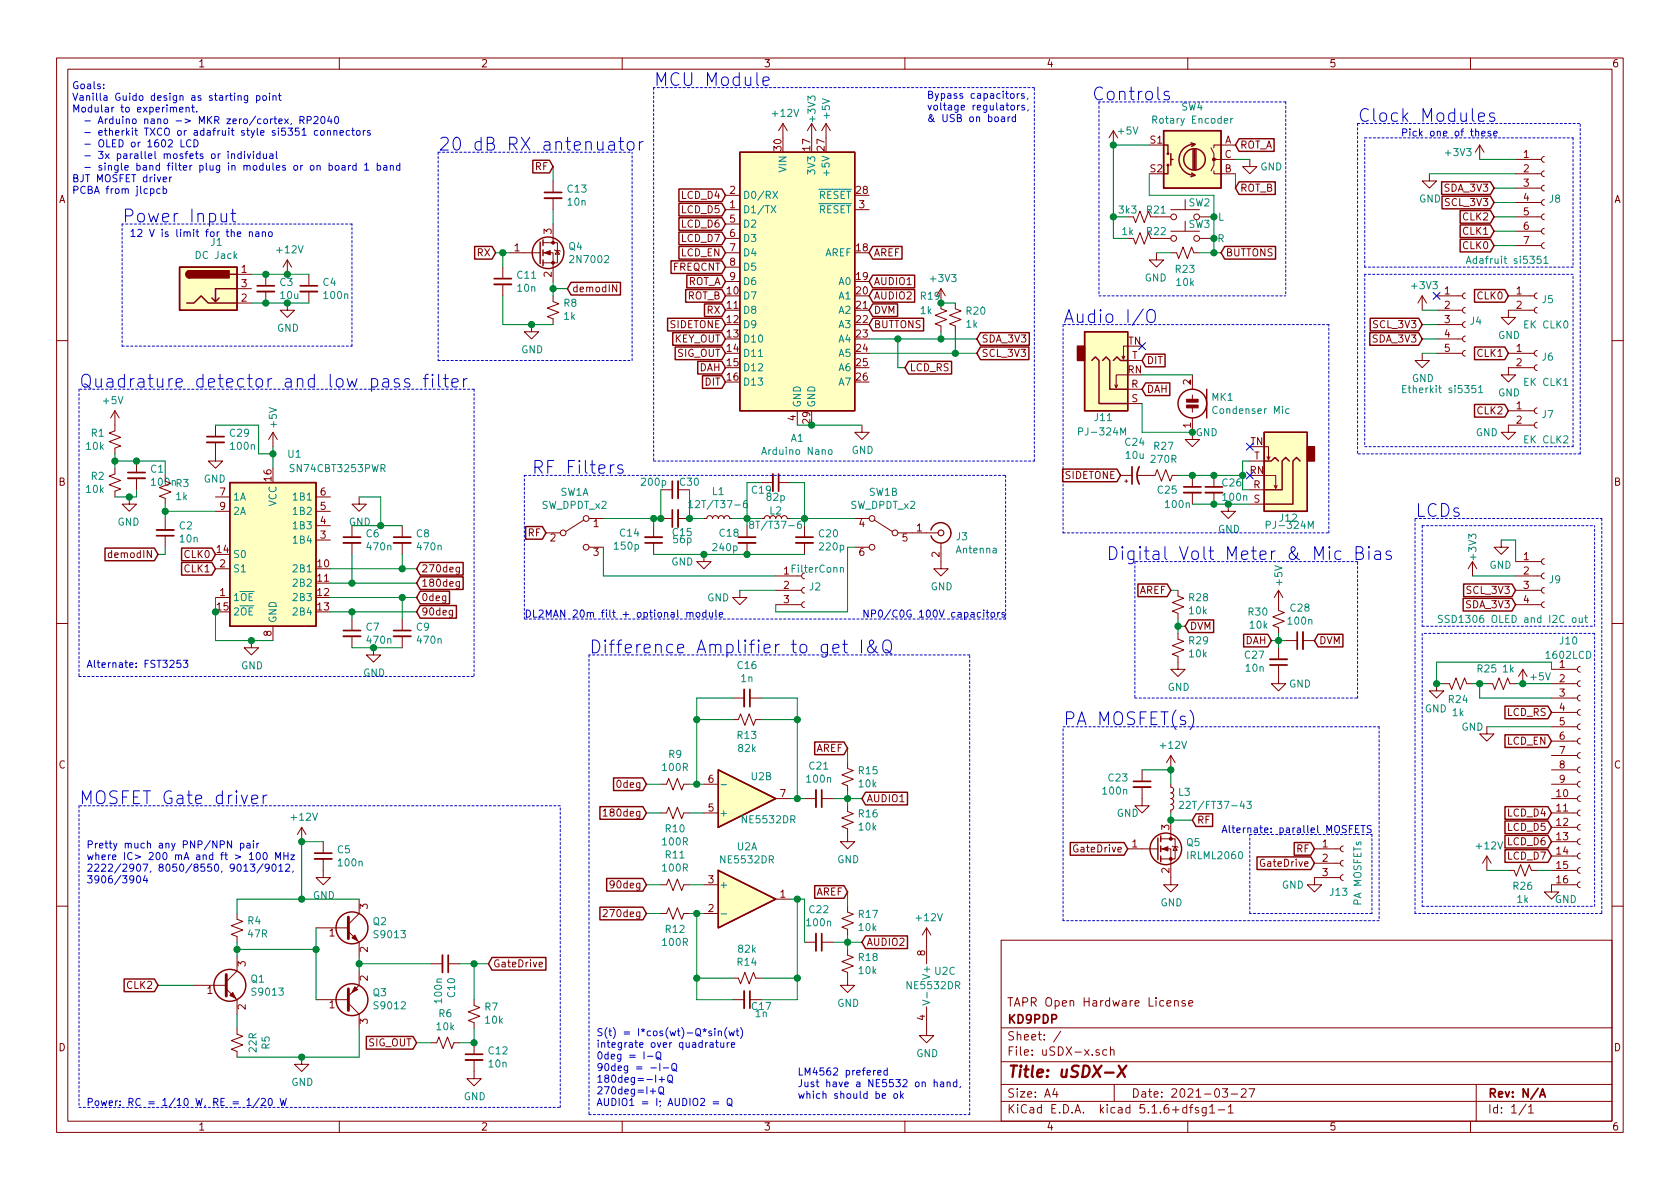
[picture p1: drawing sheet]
<svg xmlns="http://www.w3.org/2000/svg" width="297mm" height="210mm" viewBox="0 0 297 210" stroke-linecap="round" stroke-linejoin="round" font-family="sans-serif">
<defs><g id="words">
<g font-size="3.1" fill="#0000c2">
<text x="115.6" y="15.2">MCU Module</text>
<text x="193" y="17.8">Controls</text>
<text x="240" y="21.6">Clock Modules</text>
<text x="77.5" y="26.7">20 dB RX antenuator</text>
<text x="21.6" y="39.4">Power Input</text>
<text x="188" y="57.1">Audio I/O</text>
<text x="14" y="68.6">Quadrature detector and low pass filter</text>
<text x="94" y="83.8">RF Filters</text>
<text x="250.2" y="91.4">LCDs</text>
<text x="195.6" y="99.1">Digital Volt Meter &amp; Mic Bias</text>
<text x="104.1" y="115.6">Difference Amplifier to get I&amp;Q</text>
<text x="188" y="128.3">PA MOSFET(s)</text>
<text x="14" y="142.2">MOSFET Gate driver</text>
</g>
<text font-size="2.8" fill="#840000" x="178" y="190.5">Title: uSDX-X</text>
<g font-size="2.1" fill="#840000">
<text x="178" y="178">TAPR Open Hardware License</text>
<text x="178" y="184">Sheet: /</text>
<text x="178" y="181">KD9PDP</text>
<text x="178" y="186.7">File: uSDX-x.sch</text>
<text x="178" y="196.9">KiCad E.D.A. kicad 5.1.6+dfsg1-1</text>
<text x="178" y="194.1">Size: A4</text>
<text x="200" y="194.1">Date: 2021-03-27</text>
<text x="263" y="194.1">Rev: N/A</text>
<text x="263" y="196.9">Id: 1/1</text>
</g>
<g font-size="1.8" fill="#840000">
<text x="35" y="11.9">1</text>
<text x="85" y="11.9">2</text>
<text x="135" y="11.9">3</text>
<text x="185" y="11.9">4</text>
<text x="235" y="11.9">5</text>
<text x="285" y="11.9">6</text>
<text x="138.2" y="26.6" transform="rotate(-90 138.2 26.6)">30</text>
<text x="143.3" y="26.6" transform="rotate(-90 143.3 26.6)">17</text>
<text x="145.8" y="26.6" transform="rotate(-90 145.8 26.6)">27</text>
<text x="203.4" y="25.4">S1</text>
<text x="216.5" y="25.4">A</text>
<text x="216.5" y="27.9">C</text>
<text x="219.2" y="26.3">ROT_A</text>
<text x="269.4" y="27.9">1</text>
<text x="10.4" y="35.9">A</text>
<text x="94.6" y="30.1">RF</text>
<text x="120.6" y="35.2">LCD_D4</text>
<text x="129.1" y="34.3">2</text>
<text x="151.4" y="34.3">28</text>
<text x="203.4" y="30.5">S2</text>
<text x="216.5" y="30.5">B</text>
<text x="219.2" y="33.9">ROT_B</text>
<text x="255.5" y="33.9">SDA_3V3</text>
<text x="269.4" y="30.5">2</text>
<text x="269.4" y="33">3</text>
<text x="269.4" y="35.6">4</text>
<text x="285.4" y="35.9">A</text>
<text x="97.5" y="41.4" transform="rotate(-90 97.5 41.4)">3</text>
<text x="120.6" y="37.7">LCD_D5</text>
<text x="120.6" y="40.3">LCD_D6</text>
<text x="129.1" y="36.8">1</text>
<text x="129.1" y="39.4">5</text>
<text x="129.1" y="41.9">6</text>
<text x="151.9" y="36.8">3</text>
<text x="255.7" y="36.4">SCL_3V3</text>
<text x="258.7" y="39">CLK2</text>
<text x="258.7" y="41.5">CLK1</text>
<text x="269.4" y="38.1">5</text>
<text x="269.4" y="40.6">6</text>
<text x="84.4" y="45.3">RX</text>
<text x="91" y="44.4">1</text>
<text x="118.9" y="47.9">FREQCNT</text>
<text x="120.4" y="45.3">LCD_EN</text>
<text x="120.6" y="42.8">LCD_D7</text>
<text x="129.1" y="44.4">7</text>
<text x="129.1" y="47">8</text>
<text x="151.4" y="44.4">18</text>
<text x="154.5" y="45.3">AREF</text>
<text x="216.7" y="45.3">BUTTONS</text>
<text x="258.7" y="44.1">CLK0</text>
<text x="269.4" y="43.2">7</text>
<text x="42.7" y="48.3">1</text>
<text x="42.7" y="53.3">2</text>
<text x="42.7" y="50.8">3</text>
<text x="97.5" y="49" transform="rotate(-90 97.5 49)">2</text>
<text x="101.1" y="51.7">demodIN</text>
<text x="121.5" y="50.4">ROT_A</text>
<text x="121.5" y="53">ROT_B</text>
<text x="128.6" y="52.1">10</text>
<text x="129.1" y="49.5">9</text>
<text x="151.4" y="49.5">19</text>
<text x="151.4" y="52.1">20</text>
<text x="154.5" y="50.4">AUDIO1</text>
<text x="154.5" y="53">AUDIO2</text>
<text x="255.4" y="52.1">1</text>
<text x="261.3" y="53">CLK0</text>
<text x="268.1" y="52.1">1</text>
<text x="118.4" y="58">SIDETONE</text>
<text x="125" y="55.5">RX</text>
<text x="128.6" y="54.6">11</text>
<text x="128.6" y="57.1">12</text>
<text x="128.6" y="59.7">13</text>
<text x="151.4" y="54.6">21</text>
<text x="151.4" y="57.1">22</text>
<text x="151.4" y="59.7">23</text>
<text x="154.5" y="55.5">DVM</text>
<text x="154.5" y="58">BUTTONS</text>
<text x="243" y="58">SCL_3V3</text>
<text x="255.4" y="54.6">2</text>
<text x="255.4" y="57.1">3</text>
<text x="255.4" y="59.7">4</text>
<text x="268.1" y="54.6">2</text>
<text x="119.1" y="60.6">KEY_OUT</text>
<text x="119.7" y="63.1">SIG_OUT</text>
<text x="123.6" y="65.7">DAH</text>
<text x="128.6" y="62.2">14</text>
<text x="128.6" y="64.8">15</text>
<text x="151.4" y="62.2">24</text>
<text x="151.4" y="64.8">25</text>
<text x="160.8" y="65.7">LCD_RS</text>
<text x="173.5" y="63.1">SCL_3V3</text>
<text x="173.5" y="60.6">SDA_3V3</text>
<text x="199.5" y="61">TN</text>
<text x="200.1" y="63.5">T</text>
<text x="202.7" y="64.4">DIT</text>
<text x="242.8" y="60.6">SDA_3V3</text>
<text x="255.4" y="62.2">5</text>
<text x="261.3" y="63.1">CLK1</text>
<text x="268.1" y="62.2">1</text>
<text x="268.1" y="64.8">2</text>
<text x="124.6" y="68.2">DIT</text>
<text x="128.6" y="67.3">16</text>
<text x="151.4" y="67.3">26</text>
<text x="199.4" y="66">RN</text>
<text x="200" y="68.6">R</text>
<text x="200.1" y="71.1">S</text>
<text x="202.7" y="69.5">DAH</text>
<text x="210.6" y="68" transform="rotate(-90 210.6 68)">2</text>
<text x="140.7" y="74.4" transform="rotate(-90 140.7 74.4)">4</text>
<text x="143.3" y="74.9" transform="rotate(-90 143.3 74.9)">29</text>
<text x="210.6" y="75.7" transform="rotate(-90 210.6 75.7)">1</text>
<text x="261.3" y="73.3">CLK2</text>
<text x="268.1" y="72.4">1</text>
<text x="268.1" y="74.9">2</text>
<text x="221" y="83.8">RN</text>
<text x="221.1" y="78.7">TN</text>
<text x="221.7" y="81.3">T</text>
<text x="10.4" y="85.9">B</text>
<text x="38.9" y="87.6">7</text>
<text x="48" y="85" transform="rotate(-90 48 85)">16</text>
<text x="56.7" y="87.6">6</text>
<text x="188.3" y="84.7">SIDETONE</text>
<text x="221.6" y="86.4">R</text>
<text x="221.7" y="88.9">S</text>
<text x="285.4" y="85.9">B</text>
<text x="38.9" y="90.2">9</text>
<text x="56.7" y="95.2">3</text>
<text x="56.7" y="92.7">4</text>
<text x="56.7" y="90.2">5</text>
<text x="93.4" y="94.9">RF</text>
<text x="97.3" y="95.8">2</text>
<text x="104.9" y="93.2">1</text>
<text x="151.9" y="93.2">4</text>
<text x="159.5" y="95.8">5</text>
<text x="162.1" y="94">1</text>
<text x="19.6" y="98.7">demodIN</text>
<text x="32.7" y="98.7">CLK0</text>
<text x="32.7" y="101.2">CLK1</text>
<text x="38.4" y="97.8">14</text>
<text x="38.9" y="100.3">2</text>
<text x="56.2" y="100.3">10</text>
<text x="74.4" y="101.2">270deg</text>
<text x="104.9" y="98.3">3</text>
<text x="151.9" y="98.3">6</text>
<text x="166.1" y="98.5" transform="rotate(-90 166.1 98.5)">2</text>
<text x="269.4" y="99.1">1</text>
<text x="269.4" y="101.6">2</text>
<text x="38.4" y="107.9">15</text>
<text x="38.9" y="105.4">1</text>
<text x="56.2" y="102.9">11</text>
<text x="56.2" y="105.4">12</text>
<text x="56.2" y="107.9">13</text>
<text x="74.4" y="103.8">180deg</text>
<text x="74.4" y="106.3">0deg</text>
<text x="138.6" y="104.1">2</text>
<text x="138.6" y="106.7">3</text>
<text x="201.4" y="105">AREF</text>
<text x="259.3" y="107.6">SDA_3V3</text>
<text x="259.5" y="105">SCL_3V3</text>
<text x="269.4" y="104.1">3</text>
<text x="269.4" y="106.7">4</text>
<text x="48" y="112.5" transform="rotate(-90 48 112.5)">8</text>
<text x="74.4" y="108.8">90deg</text>
<text x="210.3" y="111.4">DVM</text>
<text x="220.2" y="113.9">DAH</text>
<text x="233.2" y="113.9">DVM</text>
<text x="275.7" y="118.1">1</text>
<text x="275.7" y="120.6">2</text>
<text x="275.7" y="123.2">3</text>
<text x="275.7" y="125.7">4</text>
<text x="266.4" y="126.6">LCD_RS</text>
<text x="266.4" y="131.7">LCD_EN</text>
<text x="275.7" y="128.3">5</text>
<text x="275.7" y="130.8">6</text>
<text x="10.4" y="135.9">C</text>
<text x="144.2" y="133">AREF</text>
<text x="275.7" y="133.3">7</text>
<text x="275.7" y="135.9">8</text>
<text x="285.4" y="135.9">C</text>
<text x="109.4" y="139.3">0deg</text>
<text x="125.2" y="143.5">5</text>
<text x="125.2" y="138.4">6</text>
<text x="137.9" y="141">7</text>
<text x="153.2" y="141.9">AUDIO1</text>
<text x="275.3" y="141">10</text>
<text x="275.3" y="143.5">11</text>
<text x="275.7" y="138.4">9</text>
<text x="107.4" y="144.4">180deg</text>
<text x="200.2" y="149.9">1</text>
<text x="206.8" y="146.8" transform="rotate(-90 206.8 146.8)">3</text>
<text x="211.6" y="145.7">RF</text>
<text x="233.8" y="149.9">1</text>
<text x="266.6" y="144.4">LCD_D4</text>
<text x="266.6" y="146.9">LCD_D5</text>
<text x="266.6" y="149.5">LCD_D6</text>
<text x="275.3" y="146">12</text>
<text x="275.3" y="148.6">13</text>
<text x="190.2" y="150.7">GateDrive</text>
<text x="206.8" y="154.4" transform="rotate(-90 206.8 154.4)">2</text>
<text x="223.3" y="153.3">GateDrive</text>
<text x="229.3" y="150.7">RF</text>
<text x="233.8" y="152.4">2</text>
<text x="233.8" y="154.9">3</text>
<text x="266.6" y="152">LCD_D7</text>
<text x="275.3" y="151.1">14</text>
<text x="275.3" y="153.7">15</text>
<text x="65" y="160.8" transform="rotate(-90 65 160.8)">3</text>
<text x="108.4" y="157.1">90deg</text>
<text x="125.2" y="161.3">2</text>
<text x="125.2" y="156.2">3</text>
<text x="137.9" y="158.7">1</text>
<text x="144.2" y="158.4">AREF</text>
<text x="275.3" y="156.2">16</text>
<text x="58.2" y="165.6">1</text>
<text x="107.4" y="162.2">270deg</text>
<text x="153.2" y="167.3">AUDIO2</text>
<text x="43.4" y="170.9" transform="rotate(-90 43.4 170.9)">3</text>
<text x="65" y="173.5" transform="rotate(-90 65 173.5)">2</text>
<text x="65" y="168.4" transform="rotate(-90 65 168.4)">2</text>
<text x="87.1" y="171.1">GateDrive</text>
<text x="163.6" y="169" transform="rotate(-90 163.6 169)">8</text>
<text x="22.5" y="174.9">CLK2</text>
<text x="36.7" y="175.8">1</text>
<text x="43.4" y="178.5" transform="rotate(-90 43.4 178.5)">2</text>
<text x="58.2" y="178.3">1</text>
<text x="10.4" y="185.9">D</text>
<text x="65" y="181.1" transform="rotate(-90 65 181.1)">3</text>
<text x="65.1" y="185">SIG_OUT</text>
<text x="163.6" y="180.4" transform="rotate(-90 163.6 180.4)">4</text>
<text x="285.4" y="185.9">D</text>
<text x="35" y="199.9">1</text>
<text x="85" y="199.9">2</text>
<text x="135" y="199.9">3</text>
<text x="185" y="199.9">4</text>
<text x="235" y="199.9">5</text>
<text x="285" y="199.9">6</text>
</g>
<g font-size="1.8" fill="#0000c2">
<text x="12.7" y="15.8">Goals:</text>
<text x="12.7" y="17.8">Vanilla Guido design as starting point</text>
<text x="163.8" y="17.5">Bypass capacitors,</text>
<text x="12.7" y="19.9">Modular to experiment.</text>
<text x="13.7" y="21.9">- Arduino nano -&gt; MKR zero/cortex, RP2040</text>
<text x="13.7" y="24">- etherkit TXCO or adafruit style si5351 connectors</text>
<text x="163.8" y="19.5">voltage regulators,</text>
<text x="163.8" y="21.6">&amp; USB on board</text>
<text x="13.7" y="26.1">- OLED or 1602 LCD</text>
<text x="13.7" y="28.1">- 3x parallel mosfets or individual</text>
<text x="247.6" y="24.1">Pick one of these</text>
<text x="12.7" y="32.2">BJT MOSFET driver</text>
<text x="12.7" y="34.3">PCBA from jlcpcb</text>
<text x="13.7" y="30.2">- single band filter plug in modules or on board 1 band</text>
<text x="22.9" y="41.9">12 V is limit for the nano</text>
<text x="92.7" y="109.2">DL2MAN 20m filt + optional module</text>
<text x="152.4" y="109.2">NP0/C0G 100V capacitors</text>
<text x="15.2" y="118.1">Alternate: FST3253</text>
<text x="215.9" y="147.3">Alternate: parallel MOSFETS</text>
<text x="15.2" y="150">Pretty much any PNP/NPN pair</text>
<text x="15.2" y="152.1">where IC&gt; 200 mA and ft &gt; 100 MHz</text>
<text x="15.2" y="154.1">2222/2907, 8050/8550, 9013/9012,</text>
<text x="15.2" y="156.2">3906/3904</text>
<text x="105.4" y="183.2">S(t) = I*cos(wt)-Q*sin(wt)</text>
<text x="105.4" y="185.3">integrate over quadrature</text>
<text x="105.4" y="187.3">0deg = I-Q</text>
<text x="105.4" y="189.4">90deg = -I-Q</text>
<text x="105.4" y="191.5">180deg=-I+Q</text>
<text x="141" y="190.2">LM4562 prefered</text>
<text x="15.2" y="195.6">Power: RC = 1/10 W, RE = 1/20 W</text>
<text x="105.4" y="193.5">270deg=I+Q</text>
<text x="105.4" y="195.6">AUDIO1 = I; AUDIO2 = Q</text>
<text x="141" y="192.2">Just have a NE5532 on hand,</text>
<text x="141" y="194.3">which should be ok</text>
</g>
<g font-size="1.8" fill="#008484">
<text x="136.7" y="20.7">+12V</text>
<text x="144.2" y="21.4" transform="rotate(-90 144.2 21.4)">+3V3</text>
<text x="146.7" y="20.9" transform="rotate(-90 146.7 20.9)">+5V</text>
<text x="197.8" y="23.8">+5V</text>
<text x="204.2" y="21.9">Rotary Encoder</text>
<text x="208.9" y="19.6">SW4</text>
<text x="255.7" y="27.6">+3V3</text>
<text x="100.4" y="34.1">C13</text>
<text x="131.3" y="35.2">D0/RX</text>
<text x="139.1" y="30.4" transform="rotate(-90 139.1 30.4)">VIN</text>
<text x="144.1" y="30.6" transform="rotate(-90 144.1 30.6)">3V3</text>
<text x="144.7" y="35.2">RESET</text>
<text x="146.7" y="30.6" transform="rotate(-90 146.7 30.6)">+5V</text>
<text x="222.8" y="30.1">GND</text>
<text x="250.9" y="35.8">GND</text>
<text x="274" y="35.8">J8</text>
<text x="100.5" y="36.4">10n</text>
<text x="131.3" y="37.7">D1/TX</text>
<text x="131.3" y="40.3">D2</text>
<text x="144.7" y="37.7">RESET</text>
<text x="197.9" y="37.8">3k3</text>
<text x="198.4" y="41.6">1k</text>
<text x="202.8" y="37.8">R21</text>
<text x="202.8" y="41.6">R22</text>
<text x="210.2" y="36.5">SW2</text>
<text x="210.2" y="40.3">SW3</text>
<text x="215.4" y="39">L</text>
<text x="34.8" y="45.8">DC Jack</text>
<text x="37.3" y="43.5">J1</text>
<text x="49.1" y="44.8">+12V</text>
<text x="100.6" y="44.2">Q4</text>
<text x="101.1" y="46.5">2N7002</text>
<text x="131.3" y="42.8">D3</text>
<text x="131.3" y="45.3">D4</text>
<text x="131.3" y="47.9">D5</text>
<text x="145.8" y="45.3">AREF</text>
<text x="215.3" y="42.8">R</text>
<text x="260.2" y="46.7">Adafruit si5351</text>
<text x="49.5" y="50.6">C3</text>
<text x="49.7" y="52.9">10u</text>
<text x="57.1" y="50.6">C4</text>
<text x="57.4" y="52.9">100n</text>
<text x="91.5" y="49.3">C11</text>
<text x="91.6" y="51.6">10n</text>
<text x="131.3" y="53">D7</text>
<text x="131.3" y="50.4">D6</text>
<text x="148.4" y="50.4">A0</text>
<text x="148.4" y="53">A1</text>
<text x="162.8" y="53">R19</text>
<text x="164.7" y="49.9">+3V3</text>
<text x="202.4" y="49.8">GND</text>
<text x="207.9" y="48.3">R23</text>
<text x="208.1" y="50.6">10k</text>
<text x="249.8" y="51.1">+3V3</text>
<text x="272.7" y="53.6">J5</text>
<text x="49" y="58.7">GND</text>
<text x="99.7" y="54.2">R8</text>
<text x="99.7" y="56.6">1k</text>
<text x="131.3" y="55.5">D8</text>
<text x="131.3" y="58">D9</text>
<text x="148.4" y="55.5">A2</text>
<text x="148.4" y="58">A3</text>
<text x="162.8" y="55.5">1k</text>
<text x="170.9" y="58">1k</text>
<text x="170.9" y="55.6">R20</text>
<text x="260" y="57.4">J4</text>
<text x="264.9" y="59.9">GND</text>
<text x="269.6" y="58.1">EK CLK0</text>
<text x="92.2" y="62.5">GND</text>
<text x="131.3" y="60.6">D10</text>
<text x="131.3" y="63.1">D11</text>
<text x="131.3" y="65.7">D12</text>
<text x="148.4" y="60.6">A4</text>
<text x="148.4" y="63.1">A5</text>
<text x="148.4" y="65.7">A6</text>
<text x="272.7" y="63.8">J6</text>
<text x="18.3" y="71.5">+5V</text>
<text x="131.3" y="68.2">D13</text>
<text x="148.4" y="68.2">A7</text>
<text x="214.3" y="70.9">MK1</text>
<text x="248.8" y="69.5">Etherkit si5351</text>
<text x="249.6" y="67.6">GND</text>
<text x="264.9" y="70.1">GND</text>
<text x="269.6" y="68.2">EK CLK1</text>
<text x="16.2" y="77.2">R1</text>
<text x="40.7" y="77.2">C29</text>
<text x="48.9" y="75.5" transform="rotate(-90 48.9 75.5)">+5V</text>
<text x="141.6" y="72.1" transform="rotate(-90 141.6 72.1)">GND</text>
<text x="144.1" y="72.1" transform="rotate(-90 144.1 72.1)">GND</text>
<text x="191.3" y="77">PJ-324M</text>
<text x="193.6" y="74.5">J11</text>
<text x="211.4" y="77.1">GND</text>
<text x="214.9" y="73.2">Condenser Mic</text>
<text x="260.9" y="77.1">GND</text>
<text x="272.7" y="73.9">J7</text>
<text x="15.3" y="79.5">10k</text>
<text x="26.7" y="83.6">C1</text>
<text x="40.9" y="79.5">100n</text>
<text x="51" y="80.9">U1</text>
<text x="51.6" y="83.5">SN74CBT3253PWR</text>
<text x="135.1" y="80.4">Arduino Nano</text>
<text x="139.9" y="78.1">A1</text>
<text x="150.6" y="80.3">GND</text>
<text x="199" y="78.8">C24</text>
<text x="199.1" y="81.1">10u</text>
<text x="203.6" y="81.9">270R</text>
<text x="204.1" y="79.5">R27</text>
<text x="269.6" y="78.4">EK CLK2</text>
<text x="15.3" y="87.2">10k</text>
<text x="16.2" y="84.9">R2</text>
<text x="26.9" y="85.9">100nR3</text>
<text x="31.2" y="88.4">1k</text>
<text x="36" y="85.3">GND</text>
<text x="41.1" y="88.5">1A</text>
<text x="48.9" y="89.6" transform="rotate(-90 48.9 89.6)">VCC</text>
<text x="52.1" y="88.5">1B1</text>
<text x="95.8" y="90">SW_DPDT_x2</text>
<text x="99.1" y="87.7">SW1A</text>
<text x="113.6" y="85.9">200p</text>
<text x="120.3" y="85.9">C30</text>
<text x="122.9" y="89.9">12T/T37-6</text>
<text x="126" y="87.5">L1</text>
<text x="133" y="87.3">C19</text>
<text x="135.6" y="88.6">82p</text>
<text x="150.4" y="90">SW_DPDT_x2</text>
<text x="153.7" y="87.7">SW1B</text>
<text x="204.7" y="87.3">C25</text>
<text x="206.2" y="89.8">100n</text>
<text x="216.2" y="86">C26</text>
<text x="216.4" y="88.6">100n</text>
<text x="20.8" y="93">GND</text>
<text x="31.7" y="93.6">C2</text>
<text x="31.9" y="95.9">10n</text>
<text x="41.1" y="91.1">2A</text>
<text x="52.1" y="93.6">1B3</text>
<text x="52.1" y="91.1">1B2</text>
<text x="61.7" y="93">GND</text>
<text x="64.8" y="95">C6</text>
<text x="73.7" y="95">C8</text>
<text x="109.7" y="94.9">C14</text>
<text x="119" y="94.8">C15</text>
<text x="127.3" y="94.9">C18</text>
<text x="133.6" y="93.5">8T/T37-6</text>
<text x="136.1" y="91">L2</text>
<text x="144.9" y="95">C20</text>
<text x="169.1" y="95.5">J3</text>
<text x="215.3" y="94.2">GND</text>
<text x="224.5" y="93.5">PJ-324M</text>
<text x="226.3" y="92.2">J12</text>
<text x="41.1" y="98.7">S0</text>
<text x="41.1" y="101.2">S1</text>
<text x="52.1" y="101.2">2B1</text>
<text x="52.1" y="96.1">1B4</text>
<text x="65" y="97.3">470n</text>
<text x="73.9" y="97.3">470n</text>
<text x="108.8" y="97.2">150p</text>
<text x="118.7" y="100">GND</text>
<text x="119.1" y="96.1">56p</text>
<text x="126.2" y="97.5">240p</text>
<text x="138.6" y="101.6">1 FilterConn</text>
<text x="145" y="97.3">220p</text>
<text x="169.2" y="97.9">Antenna</text>
<text x="261" y="98.9" transform="rotate(-90 261 98.9)">+3V3</text>
<text x="263.3" y="100.6">GND</text>
<text x="41.1" y="106.3">1OE</text>
<text x="52.1" y="103.8">2B2</text>
<text x="52.1" y="106.3">2B3</text>
<text x="125" y="106.3">GND</text>
<text x="143.2" y="104.4">J2</text>
<text x="164.5" y="104.4">GND</text>
<text x="210.3" y="106.3">R28</text>
<text x="226.7" y="103.4" transform="rotate(-90 226.7 103.4)">+5V</text>
<text x="274" y="103.1">J9</text>
<text x="41.1" y="108.8">2OE</text>
<text x="48.9" y="110.2" transform="rotate(-90 48.9 110.2)">GND</text>
<text x="52.1" y="108.8">2B4</text>
<text x="64.8" y="111.5">C7</text>
<text x="65" y="113.8">470n</text>
<text x="73.7" y="111.5">C9</text>
<text x="73.9" y="113.8">470n</text>
<text x="210.3" y="113.9">R29</text>
<text x="210.3" y="108.6">10k</text>
<text x="220.8" y="108.9">R30</text>
<text x="221.1" y="111.2">10k</text>
<text x="227.9" y="110.5">100n</text>
<text x="228.2" y="108.1">C28</text>
<text x="255.9" y="110.2">SSD1306 OLED and I2C out</text>
<text x="275.9" y="114">J10</text>
<text x="42.6" y="118.4">GND</text>
<text x="64.2" y="119.6">GND</text>
<text x="130.5" y="118.3">C16</text>
<text x="210.3" y="116.3">10k</text>
<text x="220.2" y="116.5">C27</text>
<text x="220.3" y="118.8">10n</text>
<text x="261.3" y="118.9">R25</text>
<text x="265.7" y="118.9">1k</text>
<text x="273.5" y="116.5">1602LCD</text>
<text x="131.1" y="120.6">1n</text>
<text x="206.5" y="122.2">GND</text>
<text x="227.9" y="121.6">GND</text>
<text x="251.9" y="126">GND</text>
<text x="256.2" y="124.3">R24</text>
<text x="270.7" y="120.3">+5V</text>
<text x="130.4" y="130.7">R13</text>
<text x="256.8" y="126.6">1k</text>
<text x="258.4" y="129.2">GND</text>
<text x="117.2" y="136.3">100R</text>
<text x="118.3" y="134">R9</text>
<text x="130.6" y="133">82k</text>
<text x="132.9" y="138">U2B</text>
<text x="143.2" y="136.1">C21</text>
<text x="151.9" y="136.9">R15</text>
<text x="205.3" y="132.4">+12V</text>
<text x="142.8" y="138.4">100n</text>
<text x="151.9" y="139.2">10k</text>
<text x="195.1" y="140.5">100n</text>
<text x="196" y="138.2">C23</text>
<text x="208.4" y="140.7">L3</text>
<text x="209.8" y="143">22T/FT37-43</text>
<text x="51.6" y="145.1">+12V</text>
<text x="117.2" y="149.5">100R</text>
<text x="117.7" y="147.2">R10</text>
<text x="127.1" y="144.4">+</text>
<text x="131.4" y="145.6">NE5532DR</text>
<text x="151.9" y="144.5">R16</text>
<text x="151.9" y="146.9">10k</text>
<text x="197.4" y="144.4">GND</text>
<text x="209.8" y="149.6">Q5</text>
<text x="59.7" y="150.9">C5</text>
<text x="59.9" y="153.2">100n</text>
<text x="117.2" y="154.1">100R</text>
<text x="117.7" y="151.8">R11</text>
<text x="127.6" y="152.7">NE5532DR</text>
<text x="130.3" y="150.4">U2A</text>
<text x="148" y="152.6">GND</text>
<text x="210.2" y="151.9">IRLML2060</text>
<text x="261.2" y="150.2">+12V</text>
<text x="55.3" y="159">GND</text>
<text x="127.1" y="157.1">+</text>
<text x="143.2" y="161.5">C22</text>
<text x="205.2" y="160.3">GND</text>
<text x="226.6" y="157.1">GND</text>
<text x="235.2" y="158.4">J13</text>
<text x="240.7" y="160" transform="rotate(-90 240.7 160)">PA MOSFETs</text>
<text x="267.6" y="157.3">R26</text>
<text x="268.3" y="159.7">1k</text>
<text x="274.9" y="159.7">GND</text>
<text x="43.8" y="163.5">R4</text>
<text x="43.9" y="165.8">47R</text>
<text x="66" y="163.6">Q2</text>
<text x="66.4" y="165.9">S9013</text>
<text x="117.2" y="167.3">100R</text>
<text x="117.7" y="165">R12</text>
<text x="142.8" y="163.8">100n</text>
<text x="151.9" y="162.3">R17</text>
<text x="151.9" y="164.6">10k</text>
<text x="162.1" y="162.9">+12V</text>
<text x="44.4" y="173.8">Q1</text>
<text x="130.4" y="170.8">R14</text>
<text x="130.6" y="168.5">82k</text>
<text x="151.9" y="169.9">R18</text>
<text x="151.9" y="172.3">10k</text>
<text x="164.5" y="172.8" transform="rotate(-90 164.5 172.8)">V+</text>
<text x="165.3" y="172.4">U2C</text>
<text x="44.8" y="176.1">S9013</text>
<text x="66" y="176.2">Q3</text>
<text x="66.4" y="178.5">S9012</text>
<text x="77.6" y="179.9">R6</text>
<text x="78.2" y="177.2" transform="rotate(-90 78.2 177.2)">100n</text>
<text x="80.5" y="176.3" transform="rotate(-90 80.5 176.3)">C10</text>
<text x="85.8" y="178.7">R7</text>
<text x="133" y="178.6">C17</text>
<text x="133.6" y="179.9">1n</text>
<text x="148" y="178">GND</text>
<text x="160.6" y="174.9">NE5532DR</text>
<text x="47.7" y="185.5" transform="rotate(-90 47.7 185.5)">R5</text>
<text x="77.3" y="182.2">10k</text>
<text x="85.9" y="181">10k</text>
<text x="45.4" y="186" transform="rotate(-90 45.4 186)">22R</text>
<text x="86.4" y="186.5">C12</text>
<text x="86.5" y="188.8">10n</text>
<text x="162" y="186.9">GND</text>
<text x="51.5" y="192">GND</text>
<text x="82" y="194.6">GND</text>
</g>
</g></defs>
<g fill="none" stroke="#840000" stroke-width=".18">
<path d="M10 10.3h277v189.9h-277zM12 12.2h273v186.1h-273zM60 10.3v1.9M110 10.3v1.9M160 10.3v1.9M210 10.3v1.9M260 10.3v1.9M97.8 32v2M97.8 35v2.1M97.8 39.6v3.3M128.3 37.1h2.5M128.3 34.5h2.5"/>
<path d="M128.3 39.6h2.5M138.4 21.8l-.7 1.3M138.4 21.8v2.6M138.4 21.8l.8 1.3M143.5 21.8l-.8 1.3M143.5 21.8v2.6M143.5 21.8l.8 1.3M146 21.8l-.7 1.3M146 21.8v2.6M146 21.8l.8 1.3M151.1 37.1h2.6M196.8 23.1l.8 1.3"/>
<path d="M196.8 23.1v2.5M196.8 23.1l-.7 1.3M200.4 38.3l.4 1.1 .7-2.1 .8 2.1 .8-2.1 .4 1M204.5 38.3h2.5M207 37.1h5.1M209.5 35.3v1.8M209.5 39.1v1.8M212.1 38.3h2.5M214.1 26.2l.5 1v1h.5M214.6 30.2v.5h3.8M218.4 25.6h-3.8v.6M218.4 28.2h-3.8v1l-.5 1"/>
<path d="M221 28.2v1.3h1.2l-1.2 1.2-1.3-1.2h1.3M252.7 30.7v1.3h1.3l-1.3 1.3-1.2-1.3h1.2M261.6 25.6l-.7 1.3M261.6 25.6v2.6M261.6 25.6l.8 1.3M268 38.3h4.5M268 35.8h4.5M268 33.3h4.5M268 30.7h4.5M268 28.2h4.5M273 37.8l-.3 .1-.2 .4 .1 .4 .4 .2M273 35.3l-.3 .1-.2 .3 .1 .4 .4 .2"/>
<path d="M273 32.8l-.3 .1-.2 .3 .1 .4 .4 .2M273 30.2l-.3 .1-.2 .4 .1 .3 .4 .2M273 27.7l-.3 .1-.2 .3 .1 .4 .4 .2M41.9 48.5h2.5M41.9 53.6h2.5M41.9 51h2.5M47 48.5v2M47 51.6v2M50.8 53.6v1.3h1.3l-1.3 1.2-1.3-1.2h1.3M50.8 46l-.8 1.2M50.8 46v2.5M50.8 46l.8 1.2"/>
<path d="M54.6 48.5v2M54.6 51.6v2M88.9 47.2v2.1M88.9 50.3v2M90.2 44.7h5.3M94 57.4v1.3h1.2l-1.2 1.2-1.3-1.2h1.3M96 44.7h1.8v5.1M96 42.9h2.6v3.6h-2.6M97.8 52.3v1l1 .4-2 .8 2 .7-2 .8 1 .4v1M98 44.2l.2 .1h.7l.2 .1M98.6 44.3l.3 .7h-.7zM109 50.3v1.3l-.7-1.3v1.3"/>
<path d="M128.3 42.2h2.5M128.3 44.7h2.5M128.3 47.2h2.5M128.3 49.8h2.5M166.4 51v3.6l1 .4-2 .7 2 .8-2 .8 1 .4v1M166.4 51l-.8 1.3M166.4 51l.7 1.3M168.9 53.6v1l1 .4-2 .7 2 .8-2 .8 1 .4v1M200.4 42.2l.4 1 .7-2.1 .8 2.1 .8-2.1 .4 1.1M204.5 44.7v1.3h-1.3l1.3 1.2 1.2-1.2h-1.2M204.5 42.2h2.5M207 44.7h1l.4 1 .8-2 .7 2 .8-2 .4 1h1"/>
<path d="M207 40.9h5.1M212.1 42.2h2.5M251.5 52.3l-.8 1.3M251.5 52.3v2.6M251.5 52.3l.7 1.3M254 54.9h4.6M254 52.3h4.6M254 59.9h4.6M254 57.4h4.6M259.1 59.4l-.3 .1-.2 .4 .1 .3 .4 .2M259.1 56.9l-.3 .1-.2 .3 .1 .4 .4 .2M259.1 54.4l-.3 .1-.2 .3 .1 .4 .4 .2"/>
<path d="M259.1 51.8l-.3 .1-.2 .3 .1 .4 .4 .2M266.7 52.3h4.6M268 40.9h4.5M268 43.4h4.5M271.3 54.9h-4.6v1.2h1.3l-1.3 1.3-1.3-1.3h1.3M271.8 54.4l-.3 .1-.2 .3 .1 .4 .4 .2M271.8 51.8l-.3 .1-.2 .3 .1 .4 .4 .2M273 42.9l-.3 .1-.2 .4 .1 .3 .4 .2M273 40.4l-.3 .1-.2 .3 .1 .4 .4 .2M10 60.2h2M20.3 72.6v3.6l-1 .4 2 .7-2 .8 2 .8-1 .3v1.1M20.3 72.6l.8 1.3"/>
<path d="M20.3 72.6l-.7 1.3M38.1 78.2v3.3h-1.3l1.3 1.3 1.3-1.3h-1.3M38.1 75.2v2M48.3 76.4v2.6M48.3 76.4l-.8 1.3M48.3 76.4l.7 1.3M141 72.6v2.6M152.4 75.2v1.2h1.3l-1.3 1.3-1.3-1.3h1.3M197.6 68.1l-.2 .5M198.9 63l-.3 .5M199.4 61.2h-.8v2.3l-.2-.5M199.4 66.3h-2v2.3l-.3-.5"/>
<path d="M199.4 68.8h2.5M199.4 71.4h2.5M199.4 63.7h2.5M210.8 73.9v3.8h1.3l-1.3 1.3-1.3-1.3h1.3M210.8 66.3v2.5M210.8 69.8v.8M210.8 72.1v.8M223.5 79h.8v2.3l.2-.5M251.5 62.5v1.2h1.2l-1.2 1.3-1.3-1.3h1.3M254 62.5h4.6M259.1 62l-.3 .1-.2 .3 .1 .4 .4 .2M266.7 72.6h4.6"/>
<path d="M266.7 62.5h4.6M271.3 65h-4.6v1.3h1.3l-1.3 1.3-1.3-1.3h1.3M271.3 75.2h-4.6v1.2h1.3l-1.3 1.3-1.3-1.3h1.3M271.8 74.7l-.3 .1-.2 .3 .1 .4 .4 .2M271.8 72.1l-.3 .1-.2 .4 .1 .3 .4 .2M271.8 64.5l-.3 .1-.2 .3 .1 .4 .4 .2M271.8 62l-.3 .1-.2 .3 .1 .4 .4 .2M285 60.2h2M20.3 82.8v1l-1 .4 2 .8-2 .7 2 .8-1 .4v1M22.9 87.9v1.2h-1.3l1.3 1.3 1.2-1.3h-1.2M24.1 81.5v2.1M24.1 84.6v2"/>
<path d="M29.2 86.6l1 .4-2 .8 1 .3v1M29.2 91.7v2M29.2 94.7v2.1M38.1 90.4h2.5M38.1 87.9h2.5M55.9 95.5h2.5M55.9 93h2.5M55.9 90.4h2.5M55.9 87.9h2.5M62.2 93v2M62.2 96v2M63.5 87.9v1.2h1.3l-1.3 1.3-1.3-1.3h1.3"/>
<path d="M71.1 93v2M71.1 96v2M96.5 94.2h2.6M103.3 91.9l-3.2 2.1M104.1 91.7h2.6M104.1 96.8h2.6M115.6 93v2M115.6 96v2M116.8 91.7h2.1M116.8 86.6h2.1M119.9 91.7h2M119.9 86.6h2"/>
<path d="M124.5 91.7h.5l.1-.3 .3-.2 .4 .1 .2 .4 .1-.3 .3-.2 .4 .1 .2 .4 .1-.3 .3-.2 .4 .1 .2 .4 .1-.3 .3-.2 .5 .1 .1 .4h.5M124.5 98v1.3h1.2l-1.2 1.3-1.3-1.3h1.3M132.1 93v2M132.1 96v2M134.6 85.3h2.1M135.1 91.7l.2-.3 .2-.2 .5 .1 .1 .4 .2-.3 .3-.2 .4 .1 .2 .4 .1-.3 .3-.2 .4 .1 .2 .4 .2-.4 .4-.1 .3 .2 .1 .3M137.7 85.3h2M142.2 93v2M142.2 96v2M151.1 91.7h2.6M151.1 96.8h2.6M154.6 91.9l3.1 2.1"/>
<path d="M158.7 94.2h7.2M166.4 96v4.6h1.2l-1.2 1.2-1.3-1.2h1.3M198.1 84.1h2.1M198.9 85.1h.5M199.1 84.8v.5M201.2 84.1h3l.4-1 .8 2 .7-2 .8 2 .4-1h1M210.8 84.1v2M210.8 87.1v2M214.6 84.1v2M214.6 87.1v2M217.2 89.1v1.3h1.2l-1.2 1.3-1.3-1.3h1.3M221 86.6h2.5"/>
<path d="M221 89.1h2.5M221 81.5h2.5M223.5 84.1h2.1v2.3l.2-.6M224 80.8l.3 .5M225.3 85.8l.3 .6M260.3 99.3l-.7 1.3M260.3 99.3v2.5M260.3 99.3l.8 1.3M265.4 95.5v1.3h-1.2l1.2 1.2 1.3-1.2h-1.3M268 99.3h4.5M273 98.8l-.3 .1-.2 .3 .1 .4 .4 .2M10 110.3h2"/>
<path d="M38.1 105.7h2.5M38.1 100.6h2.5M44.4 113.3v1.2h1.3l-1.3 1.3-1.2-1.3h1.2M48.3 110.7v2.6M55.9 110.7h.1M62.2 109.5v2M62.2 112.5v2M66 114.5v1.3h1.3l-1.3 1.3-1.2-1.3h1.2M71.1 109.5v2M71.1 112.5v2M80 107.9v1.2l-.2 .1-.3-.1M80 108l-.3-.1-.3 .2 .1 .6h.5"/>
<path d="M81.2 102.8v1.1l-.2 .2-.3-.1M81.2 102.9l-.3-.1-.3 .3 .1 .5h.5M81.2 100.3v1l-.2 .3-.3-.1M81.2 100.3h-.3l-.3 .2 .1 .6h.5M130.8 104.4v1.3h1.3l-1.3 1.2-1.3-1.2h1.3M137.2 106.9h4.5M137.2 104.4h4.5M137.2 101.8h3.8M142.2 106.4l-.3 .1-.2 .4 .1 .3 .4 .2M142.2 103.9l-.3 .1-.2 .3 .1 .4 .4 .2M142.2 101.3l-.3 .1-.2 .4 .1 .4 .4 .2M208.3 104.4v1l1 .4-2 .7 2 .8-2 .8 1 .4v1"/>
<path d="M208.3 112v1l1 .4-2 .8 2 .7-2 .8 1 .4v2.3h1.2l-1.2 1.2-1.3-1.2h1.3M226.1 104.4v3.5l1 .4-2.1 .8 2.1 .7-2.1 .8 1.1 .4v1M226.1 117.6v3.3h1.2l-1.2 1.3-1.3-1.3h1.3M226.1 104.4l-.8 1.3M226.1 114.5v2.1M226.1 104.4l.7 1.3M227.3 113.3h2.1M230.4 113.3h2M268 106.9h4.5M268 104.4h4.5M268 101.8h4.5M269.2 118.4l.8 1.2"/>
<path d="M269.2 118.4v2.5M269.2 118.4l-.7 1.2M273 106.4l-.3 .1-.2 .4 .1 .3 .4 .2M273 103.9l-.3 .1-.2 .3 .1 .4 .4 .2M273 101.3l-.3 .1-.2 .4 .1 .4 .4 .2M274.3 118.4h4.6M279.4 117.9l-.3 .1-.2 .3 .1 .4 .4 .2M285 110.3h2M116.8 138.7h1.1l.3-1 .8 2 .8-2 .7 2 .4-1h1M124.5 138.7h2.5M129.5 127.2h1.1l.3-1 .8 2.1 .8-2.1 .7 2.1 .4-1.1h1M129.5 123.4h2.1"/>
<path d="M132.6 123.4h2M149.9 134.9v1l1 .4-2.1 .7 2.1 .8-2.1 .8 1.1 .3v1M201.9 139.2v3.3h1.3l-1.3 1.3-1.2-1.3h1.2M201.9 136.1v2.1M207 138.7v.5l.3 .1 .2 .3-.1 .4-.4 .2 .3 .1 .2 .3-.1 .4-.4 .2 .3 .1 .2 .3-.1 .5-.4 .1 .3 .2 .2 .2-.1 .5-.4 .2v.5M207 133.6l-.8 1.3M207 133.6v2.5M207 133.6l.8 1.3M254 120.9v1.3h-1.3l1.3 1.2 1.3-1.2h-1.3M255.3 120.9h1l.4 1 .7-2 .8 2 .8-2 .3 1h1M262.9 120.9h1l.4 1 .7-2 .8 2 .8-2 .4 1h1M262.9 128.5v1.3h-1.3l1.3 1.3 1.3-1.3h-1.3"/>
<path d="M274.3 138.7h4.6M274.3 136.1h4.6M274.3 133.6h4.6M274.3 131.1h4.6M274.3 128.5h4.6M274.3 126h4.6M274.3 123.4h4.6M274.3 120.9h4.6M279.4 138.2l-.3 .1-.2 .3 .1 .4 .4 .2M279.4 135.6l-.3 .1-.2 .4 .1 .3 .4 .2M279.4 133.1l-.3 .1-.2 .3 .1 .4 .4 .2M279.4 130.6l-.3 .1-.2 .3 .1 .4 .4 .2"/>
<path d="M279.4 128l-.3 .1-.2 .3 .1 .4 .4 .2M279.4 125.5l-.3 .1-.2 .3 .1 .4 .4 .2M279.4 122.9l-.3 .1-.2 .4 .1 .3 .4 .2M279.4 120.4l-.3 .1-.2 .3 .1 .4 .4 .2M53.3 146.3l-.7 1.3M53.3 146.3v2.5M53.3 146.3l.8 1.3M57.1 151.9v3.3h1.3l-1.3 1.3-1.2-1.3h1.2M57.1 148.8v2.1M63.5 159v2.5l-1.9 1.9M106.7 143.4l.3-.4v1.3M106.7 144.3h.7"/>
<path d="M108.6 156.3l-.2 .2h-.4l-.2-.2v-.3l.3-.3h.3l.2 .3a.97 .97 0 0 1-.2 1h-.4M116.8 143.8h1.1l.3-1.1 .8 2.1 .8-2.1 .7 2.1 .4-1h1M116.8 156.5h1.1l.3-1.1 .8 2.1 .8-2.1 .7 2.1 .4-1h1M124.5 156.5h2.5M124.5 143.8h2.5M137.2 141.2h2.5M137.2 159h2.5M142.2 141.2h2.1M145.3 141.2h2M149.9 142.5v1l1 .4-2.1 .7 2.1 .8-2.1 .8 1.1 .4v2.2h1.2l-1.2 1.3-1.3-1.3h1.3M199.4 150.1h5.3M205.2 150.1h1.8v6.4h1.3l-1.3 1.2-1.3-1.2h1.3"/>
<path d="M205.2 148.3h2.6v3.6h-2.6M207 145v3.3M207.3 149.6l.1 .1h.8l.1 .2M207.8 149.7l.4 .7h-.8zM232.4 152.6h4.6M232.4 150.1h4.6M237 155.2h-4.6v1.3h1.3l-1.3 1.2-1.3-1.2h1.3M237.5 154.7l-.3 .1-.2 .3 .1 .4 .4 .2M237.5 152.1l-.3 .1-.2 .4 .1 .4 .4 .2M237.5 149.6l-.3 .1-.2 .3 .1 .4 .4 .2M262.9 151.4l-.8 1.2M262.9 151.4v2.5"/>
<path d="M262.9 151.4l.8 1.2M266.7 153.9h1l.4 1 .8-2 .7 2 .8-2 .4 1h1M274.3 141.2h4.6M274.3 153.9h4.6M274.3 151.4h4.6M274.3 148.8h4.6M274.3 146.3h4.6M274.3 143.8h4.6M278.9 156.5h-4.6v1.2h-1.3l1.3 1.3 1.3-1.3h-1.3M279.4 156l-.3 .1-.2 .3 .1 .4 .4 .2M279.4 153.4l-.3 .1-.2 .3 .1 .4 .4 .2M279.4 150.9l-.3 .1-.2 .3 .1 .4 .4 .2"/>
<path d="M279.4 148.3l-.3 .1-.2 .4 .1 .3 .4 .2M279.4 145.8l-.3 .1-.2 .3 .1 .4 .4 .2M279.4 143.3l-.3 .1-.2 .3 .1 .4 .4 .2M279.4 140.7l-.3 .1-.2 .3 .1 .4 .4 .2M10 160.2h2M34.3 174.2h5.7M40 174.9l1.9 1.9v2.5M41.9 161.5v1.1l1 .3-2 .8 2 .8-2 .7 1 .4v1M41.9 169.2v2.5l-1.9 1.9M55.9 176.8h5.7M55.9 164.1h5.7M61.6 164.7l1.9 1.9v2.6"/>
<path d="M61.6 177.4l1.9 1.9v2.6M63.5 171.7v2.5l-1.9 1.9M76.2 170.4h2M79.2 170.4h2.1M83.8 176.8v1l1 .4-2 .7 2 .8-2 .8 1 .3v1.1M95.3 170.6l.6-.1v-.3l-.4-.1-.2 .2 .1 .6h.5M106.7 161l.4-.2 .3 .4-.1 .2-.7 .7h.8M116.8 161.5h1.1l.3-1 .8 2.1 .8-2.1 .7 2.1 .4-1.1h1M124.5 161.5h2.5M129.5 173h1.1l.3 1 .8-2 .8 2 .7-2 .4 1h1M129.5 176.8h2.1M142.2 166.6h2.1"/>
<path d="M145.3 166.6h2M149.9 160.3v1l1 .4-2.1 .7 2.1 .8-2.1 .8 1.1 .3v1M149.9 167.9v1l1 .4-2.1 .7 2.1 .8-2.1 .8 1.1 .4v2.2h1.2l-1.2 1.3-1.3-1.3h1.3M163.8 178v5.1h1.3l-1.3 1.3-1.2-1.3h1.2M163.8 164.1l-.7 1.2M163.8 164.1v6.3M163.8 164.1l.8 1.2M177 166.3h108v32h-108zM207.7 177.1v-.1a.37 .37 0 0 1 .6 .1v.8M207.7 176.9v1M209.5 177l-.3-.1-.2 .2v.3l.5 .1v.3h-.5M210.2 177.4l.7-.1-.1-.3-.4-.1-.2 .2 .1 .7h.5"/>
<path d="M285 160.2h2M41.9 181.9v1l1 .4-2 .7 2 .8-2 .7 1 .4v1M53.3 186.9v1.3h1.3l-1.3 1.3-1.2-1.3h1.2M60 198.3v1.9M76.2 184.4h1l.4-1 .8 2 .7-2 .8 2 .4-1h1M83.8 187.4v3.3h1.3l-1.3 1.3-1.3-1.3h1.3M83.8 184.4v2M110 198.3v1.9M160 198.3v1.9M177 194.8h108M177 191.8h108M177 187.8h108"/>
<path d="M177 181.8h108M186.5 192.5l-.4 1h1M186.8 193v1M187.6 182.3l-1.3 2M194.3 185.7l-.3-.1-.2 .2v.2l.5 .2v.3h-.5M195.7 185.7l-.4-.1-.3 .3v.6l.3 .1 .4-.1M196.3 185.7l.2-.1 .4 .1 .1 .9M196.3 185.1v1.5M197 191.8v3M210 198.3v1.9M210.3 195.8h.6M210.9 195.3l-.4 .2v1.3"/>
<path d="M211.9 195.9l-.4-.1-.2 .2 .1 .3 .5 .1v.3h-.6M213.3 195.8v1.2l-.3 .3h-.4M213.3 195.9l-.5-.1-.3 .3 .1 .6 .2 .1 .5-.1M213.9 195.8l.4-.5v1.5M213.9 196.8h.9M215.4 196.3h1.1M216.1 192.5h.9l-.4 .6 .4 .1v.7l-.2 .1-.7-.1M217.2 195.8l.4-.5v1.5M217.2 196.8h.8M217.7 193.5h1.1M219.5 192.7l.2-.2h.3l.3 .2v.3v.2l-.9 .8h.9M220.8 192.5h1l-.6 1.5"/>
<path d="M260 198.3v1.9M261 191.8v6.5M269.8 195.2l-1.2 2M270.3 195.8l.4-.5v1.5M270.3 196.8h.8"/>
<circle cx="207.5" cy="38.3" r=".51"/>
<circle cx="211.6" cy="38.3" r=".51"/>
<circle cx="207.5" cy="42.2" r=".51"/>
<circle cx="211.6" cy="42.2" r=".51"/>
<circle cx="99.6" cy="94.2" r=".51"/>
<circle cx="103.6" cy="96.8" r=".51"/>
<circle cx="103.6" cy="91.7" r=".51"/>
<circle cx="154.2" cy="96.8" r=".51"/>
<circle cx="154.2" cy="91.7" r=".51"/>
<circle cx="158.2" cy="94.2" r=".51"/>
</g>
<g fill="none" stroke="#840000" stroke-width=".3">
<path d="M96.3 34h3M45.5 50.5h3M53.1 50.5h3M87.4 49.3h3M36.6 77.2h3M22.6 83.6h3.1M27.7 94.7h3M60.7 95h3.1M69.6 95h3M114 96h3.1M118.9 85.1v3M118.9 90.2v3"/>
<path d="M130.6 95h3M137.7 83.8v3.1M140.7 95h3.1M200.2 82.5v3.1M201.4 82.5a3.2 3.2 0 0 0 0 3.1M209.3 86.1h3M213.1 86.1h3.1M60.7 111.5h3.1M69.6 111.5h3M224.5 117.6h3.1M229.4 111.8v3M132.6 121.9v3.1"/>
<path d="M145.3 139.7v3M200.4 138.2h3.1M55.6 150.9h3.1M79.2 168.9v3.1M132.6 175.3v3M145.3 165.1v3M82.3 186.4h3M272.2 194l.5-1.5 .5 1.5M272.4 193.6h.7"/>
</g>
<path d="M197.8 188.4l1.1 2M199.2 188.4l-1.6 2" fill="none" stroke="#840000" stroke-width=".41"/>
<g fill="none" stroke="#008484" stroke-width=".18">
<path d="M136.3 36.4l.9 1.2M136.7 33.8l.8 1.3M137.2 36.4l-.9 1.2M137.5 33.8l-.8 1.3M217.6 20.9v.9M218 20.9l-.4 .3M259.3 46.6l.4-1.3 .4 1.3M259.4 46.2h.6M272.4 45.3h-.6v.6l.2-.1 .4 .1v.6l-.1 .1-.5-.1M273 45.7l.3-.4v1.3M273 46.6h.7M146.6 79.6l.3-.1 .2 .1-.1 .7-.3 .1-.2-.3z"/>
<path d="M190.7 76.3l.7-.1v-.4l-.7-.1v1.2M198.1 76.9v-1.2l.5 .9 .4-.9v1.2M227.9 72.3h-.3l-.3 .2 .1 .6h.5M248 68.8h.4M248.6 68.2h-.6v1.2h.6M260.9 68.2h-.6l-.1 .6 .5-.1 .3 .2v.3l-.3 .2-.5-.1M261.4 68.5l.4-.3v1.2M261.4 69.4h.8M276.5 68.2h.7M121.8 88.9l.3-.4v1.3M121.8 89.8h.7M132.1 88.5l-.4 .1a.87 .87 0 0 0 0 1.2l.4-.1v-.6l-.4-.1-.3 .2"/>
<path d="M132.8 92.7l-.2-.1v-.3l.4-.1 .2 .1v.3l-.6 .2-.1 .2v.2l.3 .2h.2l.2-.2v-.4l-.2-.1M141.6 92.2h-.4a.87 .87 0 0 0 0 1.2l.5-.1v-.5l-.5-.1-.2 .2M223.9 92.8l.7-.1v-.4l-.7-.1v1.2M231.3 93.4v-1.2l.4 .9 .5-.9v1.2M148.6 100.5l.2-.2 .3 .1v.8M255 108.9l-.5-.1-.1 .1v.4l.5 .2 .1 .3-.2 .3-.5-.1M279.2 109.2l.1 .8 .3 .1 .2-.1M279.8 109.2v.9M280.2 109.2h.5M280.4 108.8v1.1l.3 .2M127.5 138.8h1M208.5 141.8l.5-.1 .2 .4v.2l-.7 .7h.7"/>
<path d="M220.4 141.7h.8l-.4 .5 .4 .1v.4l-.2 .3-.6-.2M127.5 161.6h1M163.1 176.9l1.3 .4-1.3 .4M163.9 175.5v.9"/>
</g>
<g fill="none" stroke="#840000" stroke-width=".33">
<path d="M96.3 35h3M45.5 51.6h3M53.1 51.6h3M87.4 50.3h3M36.6 78.2h3M22.6 84.6h3.1M27.7 93.7h3M60.7 96h3.1M69.6 96h3M114 95h3.1M119.9 85.1v3M119.9 90.2v3"/>
<path d="M130.6 96h3M136.7 83.8v3.1M140.7 96h3.1M209.3 87.1h3M213.1 87.1h3.1M60.7 112.5h3.1M69.6 112.5h3M224.5 116.6h3.1M230.4 111.8v3M131.6 121.9v3.1M144.3 139.7v3M200.4 139.2h3.1"/>
<path d="M55.6 151.9h3.1M78.2 168.9v3.1M131.6 175.3v3M144.3 165.1v3M82.3 187.4h3"/>
</g>
<g fill="#ffffc2" stroke="#ffffc2" stroke-width=".18">
<path d="M191.8 58.7h7.6v13.9h-7.6z"/>
<path d="M40.6 85.3h15.3v25.4h-15.3z"/>
<path d="M223.5 76.4h7.6v14h-7.6z"/>
<path d="M205.7 23.1h10.2v10.2h-10.2z"/>
<path d="M130.8 26.9h20.3v45.7h-20.3z"/>
<path d="M127 153.9l10.2 5.1-10.2 5.1z"/>
<path d="M127 136.1l10.2 5.1-10.2 5.1z"/>
<path d="M31.7 47.2h10.2v7.7h-10.2z"/>
</g>
<g fill="none" stroke="#840000" stroke-width=".25">
<path d="M94.2 28.3h3l.6 1.2-.6 1.1h-3zM120 33.4h7.6l.7 1.1-.7 1.2h-7.6zM120 36h7.6l.7 1.1-.7 1.1h-7.6zM120 38.5h7.6l.7 1.1-.7 1.1h-7.6zM130.8 26.9h20.3v45.7h-20.3zM205.7 23.1h10.2v10.2h-10.2zM205.7 25.6h.8v1.6M206.5 29.2v1.5h-.8M207 28.2h.4M207 27.2v2M210.6 25.3l.7 .2-.6 .4M210.7 30.6l.6 .4-.7 .2"/>
<path d="M210.9 26.4v3.6M211.2 25.5a2.74 2.74 0 0 0-2.7 2.7 2.74 2.74 0 0 0 2.7 2.8M211.2 26.4v3.6M211.5 26.4v3.6M219.1 32.2h6.4v2.2h-6.4l-.7-1.1zM219.1 24.5h6.2v2.3h-6.2l-.7-1.2zM254.9 32.2h8.6l.7 1.1-.7 1.1h-8.6zM255 34.7h8.5l.7 1.1-.7 1.1h-8.5zM258.2 37.2h5.3l.7 1.1-.7 1.2h-5.3zM258.2 39.8h5.3l.7 1.1-.7 1.1h-5.3zM31.7 47.2h10.2v7.7h-10.2zM33 53.6h1.3l1.3-1.3 1.2 1.3h5.1"/>
<path d="M33.5 47.9a.63 .63 0 0 0-.6 .6 .63 .63 0 0 0 .6 .6M38.7 52.7l-.6 .6M40.6 48.5h1.3M41.9 51h-3.8v2.3l-.6-.6M83.9 43.6h3.1l.6 1.1-.6 1.1h-3.1zM95.5 42.8v3.8M96 42.4v1M96 44.2v1M96 46v1M101 49.9h8.7v2.3h-8.7l-.7-1.2zM118 56.3h9.6l.7 1.1-.7 1.1h-9.6zM118.6 46.1h9l.7 1.1-.7 1.2h-9z"/>
<path d="M118.9 58.8h8.7l.7 1.1-.7 1.2h-8.7zM120 41h7.6l.7 1.2-.7 1.1h-7.6zM120 43.6h7.6l.7 1.1-.7 1.1h-7.6zM121.2 51.2h6.4l.7 1.1-.7 1.1h-6.4zM121.4 48.7h6.2l.7 1.1-.7 1.1h-6.2zM124.6 53.7h3l.7 1.2-.7 1.1h-3zM154.3 43.6h5.2v2.2h-5.2l-.6-1.1zM154.3 48.7h7.4v2.2h-7.4l-.6-1.1zM154.3 51.2h7.4v2.2h-7.4l-.6-1.1zM154.3 53.7h4.4v2.3h-4.4l-.6-1.1zM154.3 56.3h9v2.2h-9l-.6-1.1zM173.4 58.8h8.6v2.3h-8.6l-.7-1.2z"/>
<path d="M191.8 58.7h7.6v13.9h-7.6zM216.5 43.6h9v2.2h-9l-.6-1.1zM242.2 58.8h8.6l.7 1.1-.7 1.2h-8.6zM242.3 56.3h8.5l.7 1.1-.7 1.1h-8.5zM258.2 42.3h5.3l.7 1.1-.7 1.1h-5.3zM260.7 51.2h5.4l.6 1.1-.6 1.1h-5.4zM119.4 61.4h8.2l.7 1.1-.7 1.1h-8.2zM123.4 63.9h4.2l.7 1.1-.7 1.1h-4.2zM124.2 66.4h3.4l.7 1.2-.7 1.1h-3.4zM160.7 63.9h7.5v2.2h-7.5l-.7-1.1zM173.4 61.4h8.5v2.2h-8.5l-.7-1.1zM193 63.7l.7-.6 .6 .6v7.7h5.1"/>
<path d="M194.9 63.7l.7-.6 .6 .6v5.1h3.2M196.8 63.7l.7-.6 .6 .6h1.3M202.6 67.7h4.2v2.2h-4.2l-.7-1.1zM202.6 62.6h3.4v2.3h-3.4l-.7-1.2zM213.4 68.8v5.1M223.5 76.4h7.6v14h-7.6zM260.7 61.4h5.4l.6 1.1-.6 1.1h-5.4zM260.7 71.5h5.4l.6 1.1-.6 1.2h-5.4zM18.6 96.9h8.7l.6 1.1-.6 1.2h-8.7zM32.1 96.9h5.4l.6 1.1-.6 1.2h-5.4zM32.1 99.5h5.4l.6 1.1-.6 1.1h-5.4zM40.6 85.3h15.3v25.4h-15.3z"/>
<path d="M74.3 99.5h7.6v2.2h-7.6l-.6-1.1zM92.9 93.1h3l.6 1.1-.6 1.1h-3zM164.6 93.7a1.8 1.8 0 0 1 2-1.3 1.8 1.8 0 0 1 1.5 1.8M168.1 94.2a1.8 1.8 0 0 1-1.5 1.8 1.8 1.8 0 0 1-2-1.3M187.9 83h9.6l.6 1.1-.6 1.1h-9.6zM223.5 81.5h1.3l.6-.6 .7 .6M228 81.5l-.7-.6-.6 .6v5.1h-3.2M229.9 81.5l-.7-.6-.6 .6v7.6h-5.1M74.3 102h7.6v2.2h-7.6l-.6-1.1zM74.3 104.5h5.2v2.3h-5.2l-.6-1.1zM74.3 107.1h6.4v2.2h-6.4l-.6-1.1zM201.2 103.3h5.2l.6 1.1-.6 1.1h-5.2z"/>
<path d="M210.2 109.6h4.4v2.3h-4.4l-.7-1.2zM219.9 112.2h4.3l.6 1.1-.6 1.1h-4.3zM233 112.2h4.4v2.2h-4.4l-.6-1.1zM258.7 105.8h8.6l.7 1.1-.7 1.1h-8.6zM258.8 103.3h8.5l.7 1.1-.7 1.1h-8.5zM108.5 137.6h5.2l.6 1.1-.6 1.1h-5.2zM127 136.1l10.2 5.1-10.2 5.1zM144 131.2h5.2l.7 1.1-.7 1.1h-5.2zM266.1 124.9h7.6l.6 1.1-.6 1.1h-7.6zM266.1 129.9h7.6l.6 1.2-.6 1.1h-7.6zM106.1 142.6h7.6l.6 1.2-.6 1.1h-7.6zM107.3 155.3h6.4l.6 1.2-.6 1.1h-6.4z"/>
<path d="M127 153.9l10.2 5.1-10.2 5.1zM144 156.6h5.2l.7 1.1-.7 1.1h-5.2zM153 140.1h7.5v2.2h-7.5l-.6-1.1zM189.2 149h9.6l.6 1.1-.6 1.1h-9.6zM204.7 148.2v3.8M205.2 147.8v1M205.2 149.6v1M205.2 151.4v1M211.5 143.9h2.9v2.2h-2.9l-.7-1.1zM222.2 151.5h9.6l.6 1.1-.6 1.2h-9.6zM228.8 149h3l.6 1.1-.6 1.1h-3zM266.1 142.6h7.6l.6 1.2-.6 1.1h-7.6z"/>
<path d="M266.1 145.2h7.6l.6 1.1-.6 1.1h-7.6zM266.1 147.7h7.6l.6 1.1-.6 1.2h-7.6zM266.1 150.3h7.6l.6 1.1-.6 1.1h-7.6zM21.9 173.1h5.4l.6 1.1-.6 1.2h-5.4zM87 169.3h9.5v2.2h-9.5l-.6-1.1zM106.1 160.4h7.6l.6 1.1-.6 1.2h-7.6zM153 165.5h7.5v2.2h-7.5l-.6-1.1zM64.8 183.3h8.2l.7 1.1-.7 1.1h-8.2z"/>
<circle cx="206.5" cy="29.2" r=".13"/>
<circle cx="206.5" cy="27.2" r=".13"/>
<circle cx="211.2" cy="28.2" r="1.9"/>
<circle cx="96.9" cy="44.7" r="2.79"/>
<circle cx="210.8" cy="71.4" r="2.54"/>
<circle cx="206.1" cy="150.1" r="2.79"/>
<circle cx="40.6" cy="174.2" r="2.82"/>
<circle cx="62.2" cy="176.8" r="2.82"/>
<circle cx="62.2" cy="164.1" r="2.82"/>
</g>
<g fill="#840000" stroke="#840000" stroke-width=".25">
<path d="M190.5 61.2h1.3v2.5h-1.3z"/>
<path d="M231.1 79h1.3v2.5h-1.3z"/>
<path d="M33.1 48.1l.4-.2v1.2a.64 .64 0 0 1-.6-.3 .64 .64 0 0 1 .2-.7z"/>
<path d="M33.5 47.9h7v1.2h-7z"/>
</g>
<g fill="#840000" stroke="#840000" stroke-width=".18">
<path d="M209.8 71.6h2v.5h-2z"/>
<path d="M209.8 70.6h2v.5h-2z"/>
<path d="M96.3 44.7l1-.4v.8z"/>
<path d="M205.5 150.1l1-.4v.8z"/>
<path d="M40.6 176l.5-.5 .6 1z"/>
<path d="M62.7 174.5l.5 .5-1 .5z"/>
<path d="M62.2 165.9l.5-.6 .5 1.1z"/>
<circle cx="214.6" cy="28.2" r=".25"/>
<circle cx="97.8" cy="46.5" r=".25"/>
<circle cx="97.8" cy="42.9" r=".25"/>
<circle cx="207" cy="151.9" r=".25"/>
<circle cx="207" cy="148.3" r=".25"/>
</g>
<circle cx="166.4" cy="94.2" r=".51" fill="none" stroke="#840000" stroke-width=".2"/>
<path d="M40 172.3v3.8M61.6 174.9v3.8M61.6 162.2v3.8" fill="none" stroke="#840000" stroke-width=".51"/>
<g fill="none" stroke="#0000c2" stroke-width=".18" stroke-dasharray=".4 .4">
<path d="M115.6 15.5v66M182.9 15.5h-67.3M194.3 18v34.3M227.3 18v34.3M227.3 18h-33M21.6 39.6v21.6M62.2 39.6h-40.6M77.5 26.9h34.3M77.5 26.9v36.8M240 21.8h39.4M240 21.8v58.5M241.3 24.4h36.8"/>
<path d="M278.1 24.4v22.8M188 57.4v36.8M194.3 52.3h33M234.9 57.4h-46.9M241.3 47.2v-22.8M241.3 48.5v30.5M278.1 47.2h-36.8M278.1 48.5h-36.8M14 68.8v50.8M21.6 61.2h40.6M62.2 61.2v-21.6M77.5 63.7h34.3"/>
<path d="M83.8 68.8v50.8M83.8 68.8h-69.8M111.8 63.7v-36.8M241.3 79h36.8M278.1 79v-30.5M92.7 84.1h85.1M115.6 81.5h67.3M177.8 84.1v25.4M182.9 81.5v-66M188 94.2h46.9M200.7 99.3v24.1M234.9 94.2v-36.8"/>
<path d="M240 99.3h-39.3M250.2 91.7h33M251.5 93h30.4M251.5 93v17.7M279.4 80.3h-39.4M279.4 80.3v-58.5M283.2 91.7v69.8M14 119.6h69.8M92.7 109.5v-25.4M104.1 115.8v81.3M171.4 115.8h-67.3M177.8 109.5h-85.1"/>
<path d="M251.5 110.7h30.4M251.5 112v48.3M281.9 110.7v-17.7M281.9 112h-30.4M188 128.5h55.8M200.7 123.4h39.3M240 123.4v-24.1M243.8 128.5v34.3M14 142.5v53.3M99.1 142.5h-85.1M221 147.6h21.6M242.6 147.6v13.9"/>
<path d="M188 162.8v-34.3M221 161.5v-13.9M242.6 161.5h-21.6M243.8 162.8h-55.8M250.2 161.5v-69.8M251.5 160.3h30.4M281.9 160.3v-48.3M283.2 161.5h-33M14 195.8h85.1M99.1 195.8v-53.3M104.1 197.1h67.3M171.4 197.1v-81.3"/>
</g>
<g fill="none" stroke="#008400" stroke-width=".18">
<path d="M97.8 29.5v2.5M97.8 37.1v2.5M196.8 38.3h2.6M203.2 25.6h-6.4v16.6h2.6M203.2 30.7v3.8h11.4v10.2M218.4 30.7v2.6M218.4 28.2h2.6M252.7 30.7h15.3M261.6 28.2h6.4M264.2 35.8h3.8M264.2 33.3h3.8M264.2 38.3h3.8"/>
<path d="M44.4 53.6h10.2M44.4 48.5h10.2M87.6 44.7h2.6M88.9 52.3v5.1h8.9M88.9 44.7v2.5M97.8 49.8v2.5M97.8 51h2.5M153.7 59.9h19M158.7 59.9v5.1h1.3M166.4 58.7v1.2M166.4 53.6h2.5M168.9 58.7v3.8"/>
<path d="M204.5 44.7h2.5M212.1 44.7h3.8M251.5 59.9h2.5M251.5 57.4h2.5M251.5 54.9h2.5M264.2 43.4h3.8M264.2 40.9h3.8M38.1 75.2h7.6v5.1h2.6M48.3 79v3.8M141 75.2h11.4M153.7 62.5h19M201.9 71.4v5h8.9"/>
<path d="M201.9 66.3h8.9M251.5 62.5h2.5M20.3 81.5h8.9v2.6M20.3 80.3v2.5M24.1 86.6v1.3h-3.8M29.2 96.8v1.2h-1.3M29.2 89.1v2.6M29.2 90.4h8.9M62.2 98v5.1M62.2 93h8.9M63.5 87.9h3.8v5.1M71.1 98v2.6"/>
<path d="M106.7 96.8v5h30.5M115.6 91.7v1.3M115.6 98h26.6M116.8 86.6v5.1h-10.1M121.9 86.6v5.1h2.6M129.5 91.7h5.1M134.6 85.3h-2.5v7.7M139.7 85.3h2.5v7.7M139.7 91.7h11.4M151.1 96.8h-1.2v11.4h-12.7v-1.3M208.3 84.1h11.4M210.8 89.1h10.2"/>
<path d="M221 81.5h-1.3v5.1h1.3M265.4 95.5h2.6v3.8M38.1 105.7v7.6h10.2M58.4 105.7h15.3M58.4 103.1h15.3M58.4 108.2h15.3M58.4 100.6h15.3M62.2 108.2v1.3M62.2 114.5h8.9M71.1 105.7v3.8M130.8 104.4h6.4M207 104.4h1.3"/>
<path d="M208.3 109.5v2.5M208.3 110.7h1.2M224.8 113.3h2.5M226.1 112v2.5M260.3 101.8h7.7M274.3 118.4v-1.3h-20.3v3.8h1.3M114.3 138.7h2.5M121.9 138.7h2.6M123.2 127.2h6.3M129.5 123.4h-6.3v15.3M134.6 123.4h6.4v17.8M134.6 127.2h6.4"/>
<path d="M149.9 132.3v2.6M149.9 139.9v2.6M201.9 136.1h5.1v2.6M260.3 120.9h2.6M261.6 120.9v2.5h12.7M262.9 128.5h11.4M268 120.9h6.3M57.1 148.8h-3.8v10.2M63.5 159h-21.6v2.5M114.3 156.5h2.5M114.3 143.8h2.5M121.9 156.5h2.6"/>
<path d="M121.9 143.8h2.6M139.7 159h2.5v7.6M139.7 141.2h2.5M141 159v17.8h-6.4M147.3 141.2h5.1M149.9 157.7v2.6M207 143.8v1.2h3.8M262.9 153.9h3.8M271.8 153.9h2.5M27.9 174.2h6.4M41.9 166.6v2.6M41.9 179.3v2.6"/>
<path d="M41.9 167.9h14M55.9 164.1v12.7M63.5 169.2v2.5M63.5 170.4h12.7M81.3 170.4h5.1M83.8 170.4v6.4M114.3 161.5h2.5M121.9 161.5h2.6M123.2 173h6.3M123.2 161.5v15.3h6.3M134.6 173h6.4M147.3 166.6h5.1"/>
<path d="M149.9 165.3v2.6M63.5 181.9v5h-21.6M73.7 184.4h2.5M83.8 181.9v2.5h-2.5"/>
</g>
<g fill="none" stroke="#0000c2" stroke-width=".18">
<path d="M18.3 15.6v.1M18.3 14.9v.1M31.7 19.4l.7-.1-.1-.3h-.4l-.2 .1 .1 .7h.5M32.9 19.1l.2-.1h.3l.1 .8M32.9 19v.8M33.9 19h.5M34.1 18.5v1.1l.3 .2M34.8 19.7v.1M42.1 17l.2-.1 .3 .1v.7M43.8 16.9l-.1 1.2-.2 .1-.3-.1M43.8 17l-.4-.1-.2 .2 .1 .6h.5M45.4 17l.3-.1 .3 .2-.2 .6h-.4"/>
<path d="M45.4 16.9v1.3M46.6 17l.3-.1 .2 .2-.1 .6h-.3l-.2-.1zM47.7 16.5v.1M47.7 16.9v.8M48.3 17l.1-.1 .3 .1 .1 .7M48.3 16.9v.8M49.2 16.9h.5M49.4 16.5v1.1l.3 .1M134.9 14.4l1.1-.3-.1-.4-.7-.1-.2 .1-.1 .2 .1 1.1 .2 .1 .7-.1M178.8 16.6h.3l.2 .2-.1 .5-.3 .1-.3-.2zM178.8 18.7l.1-.1 .4 .1 .1 .5-.2 .2-.3 .1-.1-.2zM179.9 16.6v.8"/>
<path d="M179.9 18.6v.9M180.2 16.6l-.3 .2M180.3 18.6l-.4 .2M181.1 16.6h-.3l-.2 .1v.2l.5 .1v.3h-.5M181.1 18.7l-.3-.1-.2 .2 .1 .2 .4 .1v.3h-.5M181.7 17.3l-.1 .3M181.8 19.4l-.1 .2M206.7 16.3l-.6-.2-.3 .4 .1 .3 .2 .1 .6 .1 .1 .2-.1 .3-.2 .1-.7-.1M26.6 33.4h.4l.2 .2-.1 .6h-.5M28.3 33.4h-.4l-.2 .2 .1 .6h.5M28.9 31.7l.6-.1-.1-.2-.4-.1-.1 .2v.6h.5M28.9 33.4h.3l.3 .2-.2 .6h-.4"/>
<path d="M28.9 32.9v1.3M30 31.3v.9M30.4 31.3l-.4 .2M32 24.7v1.3h.6M33.8 24.8a.6 .6 0 0 0-.9 .4 .6 .6 0 0 0 .6 .8l.3-.1M34.3 24.7a.64 .64 0 0 1 .7 .6 .64 .64 0 0 1-.7 .7zM39.1 37.7l.1 1.4a.63 .63 0 0 0 .9-.1M40.1 37.7v1.5M40.3 26.8v.1M40.3 27.2v.8M40.8 37.7h.9M40.9 27.3l.2-.1h.3l.1 .8"/>
<path d="M40.9 27.2v.8M41.1 37v1.9l.1 .2 .5 .1M42.6 27.2h-.3l-.3 .2 .2 .6h.4M42.6 26.8v1.2M43.2 26.8v.1M43.2 27.2v.8M43.7 27.2l.3 .8 .3-.8M44.8 26.8v.1M44.8 27.2v.8M46 27.2h-.4l-.2 .2 .1 .6h.5M46 26.8v1.2M46.6 27.2v.8h.3l.2-.1"/>
<path d="M47.1 27.2v.8M47.7 27.2h.5l.1 .8M48.3 27.5l-.5 .1-.1 .1 .1 .3h.5M48.9 26.8v1.1l.1 .1M49.3 21.4l.6-.1-.1-.2-.3-.1-.2 .2 .1 .6h.4M50.3 21l.7 .9M51 21l-.7 .9M51.5 21.8l-.1 .2M53 21.3l.6-.1 .2-.2-.1-.3-.2-.1h-.5v1.3M53.3 21.3l.5 .6M53.4 23.9h.7M54.3 21.3l.6-.1 .1-.2v-.3l-.2-.1h-.5v1.3"/>
<path d="M55.5 20.7l.5-.1 .2 .3v.3l-.8 .7h.8M56.1 29.4l.1-.1h.3l.1 .8M56.2 23.1h-.4l-.2 .2 .1 .6h.5M56.8 23.1h.3l.2 .1-.1 .7h-.3l-.2-.1v-.5zM56.8 20.7l.2-.1a.67 .67 0 0 1 .5 .6 .67 .67 0 0 1-.5 .7l-.3-.5zM57.9 23.2l.2-.1h.3v.8M57.9 23.1v.8M58.2 29.3h.3l.3 .2-.1 .5h-.5M58.2 28.8v1.3M58.2 20.5l-.3 .9h.8M58.5 21v.9M59 23.2l.2-.1h.3l.1 .8"/>
<path d="M59 23.1v.8M59.3 20.7l.2-.1a.69 .69 0 0 1 .4 .6 .69 .69 0 0 1-.4 .7l-.2-.2-.1-.3zM59.4 29.3h.3l.2 .2-.1 .5-.3 .1-.2-.2zM60.1 23.5l.6-.1v-.3h-.4l-.2 .2 .1 .6h.5M60.5 29.3h.5v.8M61 29.6h-.4l-.2 .2 .1 .2h.5M61.6 29.3v.8M61.8 23.1h-.4l-.2 .2 .1 .6h.5M62 29.3l-.4 .2M62.2 23.1h.5M62.4 22.7v1l.3 .2M63 29.3h-.4l-.2 .2 .1 .5h.5"/>
<path d="M63 28.8v1.3M63.1 23.1h.3l.2 .1v.7h-.3l-.2-.1-.1-.5zM64.2 23.1v.8M64.5 29.2l.3-.4v1.3M64.5 30.1h.7M64.6 23.1h-.3l-.1 .2M65.4 23.1h-.3l-.2 .2 .1 .1 .4 .2v.3h-.5M66.7 29.3h.4l.2 .2-.1 .5h-.5M66.7 28.8v1.3M67.9 29.3h.5v.8M68.4 29.6h-.4l-.2 .2 .2 .3 .4-.1M69 29.4l.2-.1h.3v.8"/>
<path d="M69 29.3v.8M70.7 29.3h-.4l-.2 .2 .1 .5h.5M70.7 28.8v1.3M107.7 25.1l.2-.1 .6 .1 .1 1.4M108.6 25.6l-.7 .1a.44 .44 0 0 0-.3 .4 .44 .44 0 0 0 .3 .4l.7-.1M109.4 25h.9M109.7 24.3v1.9l.1 .2 .5 .1M111 25.2a.61 .61 0 0 1 1.1 .3v.6a.62 .62 0 0 1-.6 .5 .62 .62 0 0 1-.6-.5v-.6zM113.1 25v1.5M113.7 25a.59 .59 0 0 0-.6 .5M177.1 20.7h.5v.8M177.6 21h-.4l-.2 .2 .2 .3h.4"/>
<path d="M178.2 20.7v.8M178.6 20.7l-.4 .2M179.6 20.7h-.4l-.3 .2 .2 .6h.5M179.6 20.2v1.3M261.4 20.7l1.1-.2-.1-.4-.7-.1-.3 .3 .1 1.1 .2 .1 .7-.1M262 23.6l.6-.1-.1-.2-.3-.1-.2 .2 .1 .6h.4M263.6 23.3l-.4-.1-.1 .2v.2l.5 .1v.3h-.5M264.1 23.6l.6-.1-.1-.2-.3-.1-.2 .2 .1 .6h.4M264.2 20.1a.54 .54 0 0 0-.9 .2l.1 .3 .8 .2 .1 .2-.1 .4-.2 .1-.7-.1M42 41.4l.6-.1-.1-.3h-.3l-.2 .2v.6h.5M44.1 41.1l.2-.1h.3v.8M44.1 41v.8"/>
<path d="M45.2 41h.5l.1 .8M45.8 41.3h-.4l-.2 .2v.3h.6M46.4 41.1l.2-.1h.3v.8M46.4 41v.8M47.6 41h.3l.2 .1-.1 .7h-.3l-.2-.2zM202.1 54.7l-1.9 2.9M202.9 55.1a.75 .75 0 0 1 .8-.3 .75 .75 0 0 1 .6 .7l-.1 1.2a.76 .76 0 0 1-.9 .3 .76 .76 0 0 1-.5-.7zM70.6 67.1l-.6-.2-.3 .4 .1 .3 .2 .1 .6 .1 .1 .2-.1 .3-.3 .1-.6-.1M72.4 67.1l-.6-.2-.3 .4 .1 .3 .2 .1 .6 .1 .1 .2-.1 .3-.2 .1-.7-.1M74.9 66.9h.8M75.7 66.2h-.2l-.3 .3v1.9M76.5 66.2l-.1 .1 .1 .1 .1-.1-.1-.1v.2"/>
<path d="M76.5 66.9v1.5M77.5 66.2v1.9l.4 .3M78.4 66.9h.9M78.7 66.2v1.9l.1 .2 .5 .1M79.9 67.7l1.1-.2-.1-.4-.7-.2-.2 .2-.1 .2 .1 1 .2 .1 .7-.1M82 66.9v1.5M82.6 66.9a.54 .54 0 0 0-.6 .5M110.1 82.3l-.5-.1-.3 .1-.1 .2 .1 .3 .8 .3 .1 .2-.1 .3-.2 .1-.7-.1M237.1 97.5a.74 .74 0 0 0-1 .1l-.1 .3 .1 .8a.74 .74 0 0 0 1 .1M239.8 97.8h.7a.56 .56 0 0 0 .5-.6 .56 .56 0 0 0-.5-.5h-.7v2.2h.8a.59 .59 0 0 0 .5-.6 .59 .59 0 0 0-.6-.5M242 96.7l-.1 .1 .1 .1 .1-.1-.1-.1v.2M242 97.4v1.5"/>
<path d="M243.1 97.5l.2-.1 .7 .1 .1 .3v1.1M244.1 98l-.8 .1a.44 .44 0 0 0-.3 .4 .44 .44 0 0 0 .3 .4l.8-.1M245.9 97.5a.54 .54 0 0 0-.8 .3l.1 .3 .7 .2 .1 .2-.1 .3-.2 .1-.6-.1M31.9 116.8h-.6v.6l.4-.2 .3 .3v.3l-.3 .2-.4-.1M32.4 116.8h.8l-.4 .4 .3 .2v.5l-.1 .1-.6-.1M121.4 108.4l.2-.1 .3 .1 .1 .7M121.4 108.3v.8M122 108.5l.2-.2 .3 .1v.7M123.2 108.4l.3-.1 .2 .2-.1 .6h-.3l-.2-.2zM124.8 108.4l-.3-.1-.3 .2 .1 .6h.5M124.8 107.9v1.2M125.4 108.3l.1 .8h.3l.2-.1"/>
<path d="M126 108.3v.8M126.6 107.9v1.1l.2 .1M127.2 108.7l.6-.1-.1-.2-.3-.1-.2 .2 .1 .6h.4M147.3 114.7l1-.2-.1-.5-.6-.1-.3 .4 .1 1 .2 .1 .6-.1M149 113.9h.8M149.3 113.2v1.9l.1 .2 .4 .1M152.3 113.2v2.2M154.9 114.3a.98 .98 0 0 1-1.3 1 .59 .59 0 0 1 0-.9l.7-.5 .2-.3-.3-.4-.4 .1a.84 .84 0 0 0 .3 1.1l.8 .9 .3 .1M156.2 113.5l.4-.3a.8 .8 0 0 1 1 .7v.8a.76 .76 0 0 1-.8 .8 .76 .76 0 0 1-.7-.8zM156.5 114.9a1.07 1.07 0 0 1 1 .7l.2 .1M173.9 107.9v.1M173.9 108.3v.8"/>
<path d="M174.3 108.3h.5M174.5 107.9v1.1l.3 .1M175.3 108.4l.1-.1 .4 .1 .1 .5-.2 .2h-.3l-.1-.1zM176.4 108.3v.8M176.8 108.3l-.4 .2M177.6 108.4l-.3-.1-.2 .2 .1 .2 .4 .1v.3h-.5M210.4 125.6a2.6 2.6 0 0 1 0 3.4M24.3 154.9h.1a.67 .67 0 0 1 .5 .6 .67 .67 0 0 1-.5 .6 .83 .83 0 0 1-.1-1.2zM25.7 154.8l-.4 .9h.8M26 155.3v.8M40.9 148.7v1.3l-.7-1.3v1.3M42.5 149.2l.4-.1 .2 .2-.1 .6h-.5"/>
<path d="M42.5 149.1v1.3M43.1 153.2l.4-.4v1.3M43.1 154.1h.7M43.7 149.2h.4l.1 .8M44.1 152h.7M44.2 149.4l-.4 .1-.2 .2 .1 .2h.5M44.3 152.8h.8l-.5 .5 .4 .1v.5l-.2 .2-.5-.2M44.5 141.4l1.1-.3-.1-.4-.7-.1-.2 .1-.1 .2 .1 1.1 .2 .1 .7-.1M44.8 148.7v.1M44.8 149.1v.9M45.4 150.9l.2-.2a.67 .67 0 0 1 .4 .7 .67 .67 0 0 1-.4 .6l-.3-.5zM45.4 149.1v.9"/>
<path d="M45.8 149.1l-.4 .2M46.5 152.7l-1.1 1.7M46.5 140.6v1.5M46.6 150.9l.2-.2a.67 .67 0 0 1 .5 .7 .67 .67 0 0 1-.5 .6l-.2-.2-.1-.3zM47.2 140.6a.59 .59 0 0 0-.7 .4M47.6 153.4l-.3 .2-.3-.1-.1-.1v-.3l.2-.3h.2l.3 .3a.88 .88 0 0 1-.3 .9l-.3 .1M48.2 152.9l.2-.1a.67 .67 0 0 1 .4 .6 .67 .67 0 0 1-.4 .7l-.3-.3v-.2zM48.7 152v-1.3l.5 1 .4-1v1.3M49.3 153.2l.4-.4v1.3M49.3 154.1h.7M50.2 150.7v1.3M50.2 151.4h.7"/>
<path d="M50.5 152.9l.5-.1 .2 .4-.8 .9h.8M50.9 150.7v1.3M51.4 151.2h.7l-.7 .8h.7M51.8 154l-.1 .2M239.7 146.6h.4M240.3 146h-.6v1.2h.6M240.6 146h.8M241 146v1.2M242.4 146h-.4l-.2 .1v.4l.5 .2 .1 .3-.2 .2h-.5M43.7 194.6l.3-.4v1.3M43.7 195.5h.7M45.8 194.2l-1 1.6"/>
<path d="M46.2 194.4l.5-.2 .2 .4-.7 .9h.7M47.5 194.4l.2-.2a.69 .69 0 0 1 .5 .7 .69 .69 0 0 1-.5 .6l-.2-.2-.1-.3zM49.5 194.2l.3 1.3 .3-.9 .2 .9 .3-1.3M114.5 186.8h.9M115 193h.9M115.1 188.8h1M116.1 186.2a.45 .45 0 0 1 .7 0 .88 .88 0 0 1-.3 1.1l-.3-.1a1.07 1.07 0 0 1-.1-1zM116.2 187l.7 .4M116.5 192.3a.45 .45 0 0 1 .8 0 .88 .88 0 0 1-.3 1.1h-.3a1.07 1.07 0 0 1-.2-1.1zM116.5 190.9h1M116.7 188.1v1.2M116.7 193.1l.7 .5"/>
<path d="M117 190.4v1M117.3 188.8h.9M118.1 190.3a.45 .45 0 0 1 .7 0 .88 .88 0 0 1-.2 1.1l-.4-.1a1.07 1.07 0 0 1-.1-1zM118.3 191.1l.6 .4M118.8 188.2l.3-.1a.45 .45 0 0 1 .5 .4v.4l-.1 .4h-.6a1 1 0 0 1-.1-1.1zM119 189l.7 .5M125.6 184.4h.4l.1 .8M125.8 182.4l-.3-.1-.2 .2 .1 .2 .4 .1v.3h-.5M126.1 184.7h-.4l-.2 .2 .1 .3h.5M126.1 194.8h1M126.1 195.2h1M126.4 181.9v.1"/>
<path d="M126.4 182.3v.9M126.5 184.4h.5M126.7 183.9v1.1l.3 .2M127 182.4l.2-.1 .3 .1 .1 .8M127 182.3v.9M127.4 184.4l.1 .8h.3l.2-.1M128 184.4v.8M128.5 181.7a1.4 1.4 0 0 0 0 1.9M128.6 184.4v.8M128.6 194.4a.45 .45 0 0 1 .8 0 .88 .88 0 0 1-.3 1.1l-.3-.1a1.07 1.07 0 0 1-.2-1zM128.8 195.2l.7 .4M128.9 182.3l.2 .9 .3-.7 .2 .7 .2-.9"/>
<path d="M128.9 184.4l-.3 .2M129.3 184.8l.6-.1-.1-.3h-.3l-.2 .2 .1 .6h.4M130.1 182.3h.5M130.3 181.9v1.1l.3 .2M130.9 181.7a1.47 1.47 0 0 1 0 1.9M155.2 189.7l.6-.1-.1-.3h-.3l-.2 .2v.6h.5M156.9 189.3h-.4l-.2 .2 .1 .6h.5M156.9 188.8v1.3M158.1 193.4h.3l.3 .2-.1 .6h-.3l-.2-.1zM159.2 193v1.2M159.4 193.7l.3 .5M159.7 193.4l-.5 .5"/>
<path d="M165.2 191.5l.2-.2 .3 .1v.8M165.2 190.9v1.3M166.3 191.4h.5l.1 .8M166.9 191.6l-.5 .1-.2 .2 .2 .3 .5-.1M167.5 191.5l.1-.2 .3 .1 .1 .8M167.5 191.3v.9M169.2 191.4l-.4-.1-.2 .3 .1 .5h.5M169.2 190.9v1.3M169.8 192.1l-.1 .2"/>
</g>
<g fill="#008400" stroke="#008400" stroke-width=".25">
<circle cx="47" cy="48.5" r=".51"/>
<circle cx="141" cy="127.2" r=".51"/>
<circle cx="141" cy="141.2" r=".51"/>
<circle cx="149.9" cy="141.2" r=".51"/>
<circle cx="143.5" cy="75.2" r=".51"/>
<circle cx="149.9" cy="166.6" r=".51"/>
<circle cx="141" cy="159" r=".51"/>
<circle cx="63.5" cy="170.4" r=".51"/>
<circle cx="141" cy="173" r=".51"/>
<circle cx="83.8" cy="184.4" r=".51"/>
<circle cx="214.6" cy="38.3" r=".51"/>
<circle cx="214.6" cy="42.2" r=".51"/>
<circle cx="166.4" cy="59.9" r=".51"/>
<circle cx="66" cy="114.5" r=".51"/>
<circle cx="97.8" cy="51" r=".51"/>
<circle cx="94" cy="57.4" r=".51"/>
<circle cx="88.9" cy="44.7" r=".51"/>
<circle cx="20.3" cy="81.5" r=".51"/>
<circle cx="29.2" cy="90.4" r=".51"/>
<circle cx="44.5" cy="113.3" r=".51"/>
<circle cx="24.1" cy="81.5" r=".51"/>
<circle cx="22.9" cy="87.9" r=".51"/>
<circle cx="83.8" cy="170.4" r=".51"/>
<circle cx="123.2" cy="161.5" r=".51"/>
<circle cx="67.3" cy="93" r=".51"/>
<circle cx="62.2" cy="108.2" r=".51"/>
<circle cx="71.1" cy="105.7" r=".51"/>
<circle cx="62.2" cy="103.1" r=".51"/>
<circle cx="71.1" cy="100.6" r=".51"/>
<circle cx="123.2" cy="138.7" r=".51"/>
<circle cx="123.2" cy="127.2" r=".51"/>
<circle cx="123.2" cy="173" r=".51"/>
<circle cx="219.7" cy="84.1" r=".51"/>
<circle cx="207" cy="136.1" r=".51"/>
<circle cx="196.9" cy="38.3" r=".51"/>
<circle cx="214.6" cy="84.1" r=".51"/>
<circle cx="214.6" cy="89.1" r=".51"/>
<circle cx="47" cy="53.6" r=".51"/>
<circle cx="208.3" cy="110.7" r=".51"/>
<circle cx="166.4" cy="53.6" r=".51"/>
<circle cx="226.1" cy="113.3" r=".51"/>
<circle cx="217.2" cy="89.1" r=".51"/>
<circle cx="210.8" cy="84.1" r=".51"/>
<circle cx="50.8" cy="48.5" r=".51"/>
<circle cx="53.3" cy="148.8" r=".51"/>
<circle cx="210.8" cy="76.4" r=".51"/>
<circle cx="50.8" cy="53.6" r=".51"/>
<circle cx="48.3" cy="80.3" r=".51"/>
<circle cx="38.1" cy="108.2" r=".51"/>
<circle cx="116.8" cy="91.7" r=".51"/>
<circle cx="121.9" cy="91.7" r=".51"/>
<circle cx="261.6" cy="120.9" r=".51"/>
<circle cx="214.6" cy="44.7" r=".51"/>
<circle cx="196.9" cy="25.6" r=".51"/>
<circle cx="168.9" cy="62.5" r=".51"/>
<circle cx="158.8" cy="59.9" r=".51"/>
<circle cx="53.3" cy="159" r=".51"/>
<circle cx="132.1" cy="91.7" r=".51"/>
<circle cx="142.2" cy="91.7" r=".51"/>
<circle cx="55.9" cy="167.9" r=".51"/>
<circle cx="124.5" cy="98" r=".51"/>
<circle cx="132.1" cy="98" r=".51"/>
<circle cx="41.9" cy="167.9" r=".51"/>
<circle cx="115.6" cy="91.7" r=".51"/>
<circle cx="53.3" cy="186.9" r=".51"/>
<circle cx="269.2" cy="120.9" r=".51"/>
<circle cx="207" cy="145" r=".51"/>
<circle cx="254" cy="120.9" r=".51"/>
</g>
<path d="M253.4 51.7l1.2 1.2M254.6 51.7l-1.2 1.2M201.3 60.6l1.2 1.2M202.5 60.6l-1.2 1.2M220.4 78.4l1.2 1.2M221.6 78.4l-1.2 1.2M220.4 83.5l1.2 1.2M221.6 83.5l-1.2 1.2" fill="none" stroke="#000084" stroke-width=".18"/>
<use href="#words"/>
</svg>
